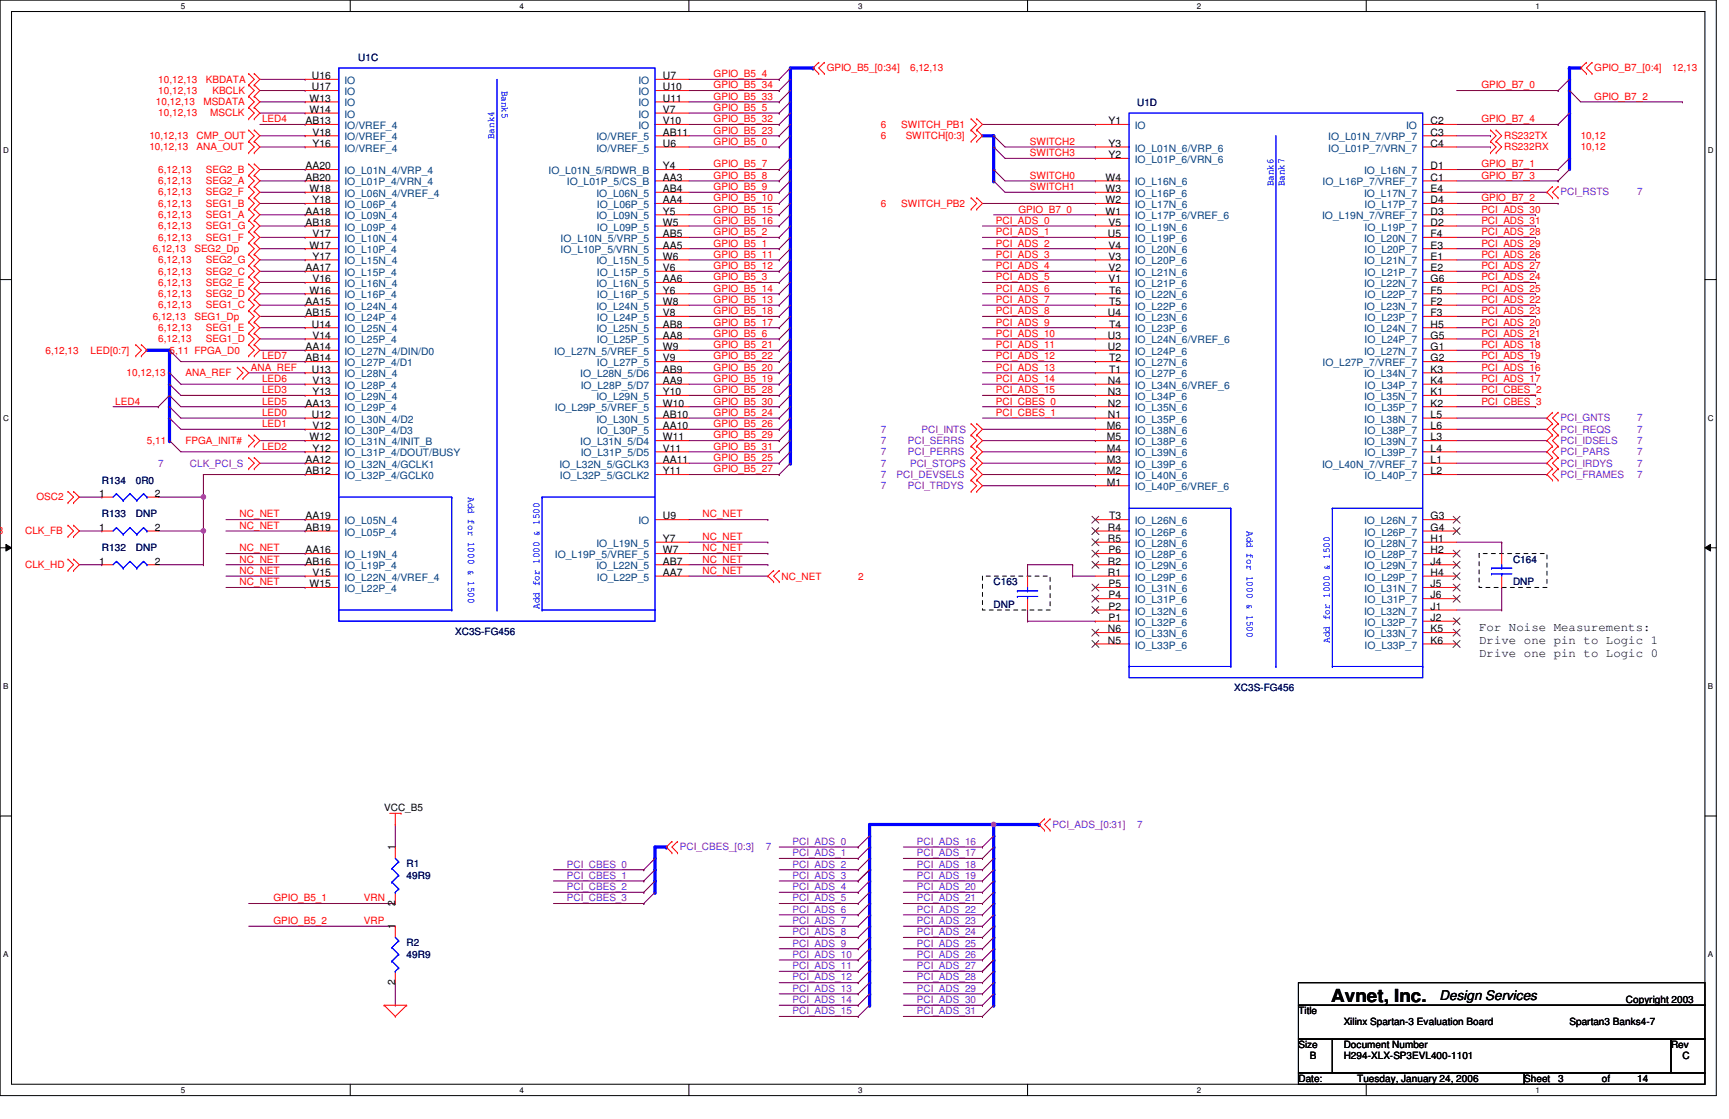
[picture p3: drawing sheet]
<svg xmlns="http://www.w3.org/2000/svg" width="432mm" height="279mm" viewBox="0 0 432 279" stroke-linecap="round" stroke-linejoin="round" font-family="sans-serif">
<defs><g id="words">
<text font-size="4.5" x="332.5" y="250.1">Avnet, Inc.</text>
<text font-size="3.3" x="359.5" y="249.8">Design Services</text>
<g font-size="3.1">
<text x="369.4" y="157.6">For Noise Measurements:</text>
<text x="369.4" y="160.9">Drive one pin to Logic 1</text>
<text x="369.4" y="164.2">Drive one pin to Logic 0</text>
</g>
<g font-size="2.5" fill="#000080">
<text x="89.5" y="15.3">U1C</text>
<text x="284" y="26.5">U1D</text>
<text x="25.4" y="120.7">R134</text>
<text x="33.9" y="120.7">0R0</text>
<text x="25.4" y="129.2">R133</text>
<text x="33.9" y="129.2">DNP</text>
<text x="25.4" y="137.6">R132</text>
<text x="33.9" y="137.6">DNP</text>
<text x="377.9" y="140.5">C164</text>
<text x="248.2" y="146.1">C163</text>
<text x="377.9" y="146.1">DNP</text>
<text x="248.2" y="151.7">DNP</text>
<text x="113.7" y="158.5">XC3S-FG456</text>
<text x="308.2" y="172.6">XC3S-FG456</text>
<text x="101.6" y="216.6">R1</text>
<text x="101.6" y="219.4">49R9</text>
<text x="101.6" y="236.3">R2</text>
<text x="101.6" y="239.1">49R9</text>
</g>
<g font-size="2.5" fill="#f00">
<text x="206.5" y="17.8">GPIO_B5_[0:34]</text>
<text x="227.3" y="17.8">6,12,13</text>
<text x="398.1" y="17.8">GPIO_B7_[0:4]</text>
<text x="417.6" y="17.8">12,13</text>
<text x="39.5" y="23.5">10,12,13</text>
<text x="39.5" y="20.6">10,12,13</text>
<text x="51.4" y="20.6">KBDATA</text>
<text x="53" y="23.5">KBCLK</text>
<text x="178.2" y="22.1">GPIO_B5_34</text>
<text x="178.2" y="19.3">GPIO_B5_4</text>
<text x="370" y="22.1">GPIO_B7_0</text>
<text x="38.9" y="26.3">10,12,13</text>
<text x="39.5" y="29.1">10,12,13</text>
<text x="50.8" y="26.3">MSDATA</text>
<text x="52.5" y="29.1">MSCLK</text>
<text x="178.2" y="27.7">GPIO_B5_5</text>
<text x="178.2" y="24.9">GPIO_B5_33</text>
<text x="398.1" y="24.9">GPIO_B7_2</text>
<text x="37.3" y="34.7">10,12,13</text>
<text x="49.1" y="34.7">CMP_OUT</text>
<text x="65.4" y="30.5">LED4</text>
<text x="178.2" y="30.5">GPIO_B5_32</text>
<text x="178.2" y="33.4">GPIO_B5_23</text>
<text x="220" y="31.9">6</text>
<text x="220" y="34.7">6</text>
<text x="225" y="31.9">SWITCH_PB1</text>
<text x="226.2" y="34.7">SWITCH[0:3]</text>
<text x="370" y="30.5">GPIO_B7_4</text>
<text x="375.6" y="34.7">RS232TX</text>
<text x="394.8" y="34.7">10,12</text>
<text x="37.3" y="37.5">10,12,13</text>
<text x="49.1" y="37.5">ANA_OUT</text>
<text x="178.2" y="36.2">GPIO_B5_0</text>
<text x="178.2" y="41.8">GPIO_B5_7</text>
<text x="257.2" y="39">SWITCH3</text>
<text x="257.2" y="36.2">SWITCH2</text>
<text x="370" y="41.8">GPIO_B7_1</text>
<text x="375.6" y="37.5">RS232RX</text>
<text x="394.8" y="37.5">10,12</text>
<text x="39.5" y="43.2">6,12,13</text>
<text x="39.5" y="46">6,12,13</text>
<text x="51.4" y="43.2">SEG2_B</text>
<text x="51.4" y="46">SEG2_A</text>
<text x="178.2" y="47.5">GPIO_B5_9</text>
<text x="178.2" y="44.6">GPIO_B5_8</text>
<text x="257.2" y="44.6">SWITCH0</text>
<text x="257.2" y="47.5">SWITCH1</text>
<text x="370" y="44.6">GPIO_B7_3</text>
<text x="39.5" y="48.8">6,12,13</text>
<text x="39.5" y="51.6">6,12,13</text>
<text x="51.4" y="48.8">SEG2_F</text>
<text x="51.4" y="51.6">SEG1_B</text>
<text x="178.2" y="50.2">GPIO_B5_10</text>
<text x="178.2" y="53.1">GPIO_B5_15</text>
<text x="220" y="51.6">6</text>
<text x="225" y="51.6">SWITCH_PB2</text>
<text x="254.3" y="53.1">GPIO_B7_0</text>
<text x="370" y="53.1">PCI_ADS_30</text>
<text x="370" y="50.2">GPIO_B7_2</text>
<text x="39.5" y="54.5">6,12,13</text>
<text x="39.5" y="57.3">6,12,13</text>
<text x="51.4" y="54.5">SEG1_A</text>
<text x="51.4" y="57.3">SEG1_G</text>
<text x="178.2" y="55.9">GPIO_B5_16</text>
<text x="178.2" y="58.7">GPIO_B5_2</text>
<text x="248.7" y="55.9">PCI_ADS_0</text>
<text x="248.7" y="58.7">PCI_ADS_1</text>
<text x="370" y="58.7">PCI_ADS_28</text>
<text x="370" y="55.9">PCI_ADS_31</text>
<text x="38.1" y="62.9">6,12,13</text>
<text x="39.5" y="60.1">6,12,13</text>
<text x="39.5" y="65.7">6,12,13</text>
<text x="48.6" y="62.9">SEG2_Dp</text>
<text x="51.4" y="60.1">SEG1_F</text>
<text x="51.4" y="65.7">SEG2_G</text>
<text x="178.2" y="64.3">GPIO_B5_11</text>
<text x="178.2" y="61.6">GPIO_B5_1</text>
<text x="248.7" y="61.6">PCI_ADS_2</text>
<text x="248.7" y="64.3">PCI_ADS_3</text>
<text x="370" y="64.3">PCI_ADS_26</text>
<text x="370" y="61.6">PCI_ADS_29</text>
<text x="39.5" y="68.6">6,12,13</text>
<text x="39.5" y="71.4">6,12,13</text>
<text x="51.4" y="68.6">SEG2_C</text>
<text x="51.4" y="71.4">SEG2_E</text>
<text x="178.2" y="70">GPIO_B5_3</text>
<text x="178.2" y="67.2">GPIO_B5_12</text>
<text x="248.7" y="67.2">PCI_ADS_4</text>
<text x="248.7" y="70">PCI_ADS_5</text>
<text x="370" y="67.2">PCI_ADS_27</text>
<text x="370" y="70">PCI_ADS_24</text>
<text x="39.5" y="74.2">6,12,13</text>
<text x="39.5" y="77">6,12,13</text>
<text x="51.4" y="74.2">SEG2_D</text>
<text x="51.4" y="77">SEG1_C</text>
<text x="178.2" y="72.8">GPIO_B5_14</text>
<text x="178.2" y="75.6">GPIO_B5_13</text>
<text x="248.7" y="75.6">PCI_ADS_7</text>
<text x="248.7" y="72.8">PCI_ADS_6</text>
<text x="370" y="75.6">PCI_ADS_22</text>
<text x="370" y="72.8">PCI_ADS_25</text>
<text x="38.1" y="79.8">6,12,13</text>
<text x="39.5" y="82.7">6,12,13</text>
<text x="48.6" y="79.8">SEG1_Dp</text>
<text x="51.4" y="82.7">SEG1_E</text>
<text x="178.2" y="78.4">GPIO_B5_18</text>
<text x="178.2" y="81.3">GPIO_B5_17</text>
<text x="248.7" y="78.4">PCI_ADS_8</text>
<text x="248.7" y="81.3">PCI_ADS_9</text>
<text x="370" y="78.4">PCI_ADS_23</text>
<text x="370" y="81.3">PCI_ADS_20</text>
<text x="11.3" y="88.3">6,12,13</text>
<text x="22.6" y="88.3">LED[0:7]</text>
<text x="39.5" y="85.5">6,12,13</text>
<text x="42.3" y="88.3">5,11 FPGA_D0</text>
<text x="51.4" y="85.5">SEG1_D</text>
<text x="65.4" y="89.7">LED7</text>
<text x="178.2" y="84.1">GPIO_B5_6</text>
<text x="178.2" y="89.7">GPIO_B5_22</text>
<text x="178.2" y="86.9">GPIO_B5_21</text>
<text x="248.7" y="89.7">PCI_ADS_12</text>
<text x="248.7" y="86.9">PCI_ADS_11</text>
<text x="248.7" y="84.1">PCI_ADS_10</text>
<text x="370" y="84.1">PCI_ADS_21</text>
<text x="370" y="86.9">PCI_ADS_18</text>
<text x="370" y="89.7">PCI_ADS_19</text>
<text x="31.6" y="93.9">10,12,13</text>
<text x="46.3" y="93.9">ANA_REF</text>
<text x="62.7" y="92.5">ANA_REF</text>
<text x="65.4" y="95.4">LED6</text>
<text x="178.2" y="92.5">GPIO_B5_20</text>
<text x="178.2" y="95.4">GPIO_B5_19</text>
<text x="248.7" y="95.4">PCI_ADS_14</text>
<text x="248.7" y="92.5">PCI_ADS_13</text>
<text x="370" y="95.4">PCI_ADS_17</text>
<text x="370" y="92.5">PCI_ADS_16</text>
<text x="28.8" y="101">LED4</text>
<text x="65.4" y="98.2">LED3</text>
<text x="65.4" y="101">LED5</text>
<text x="178.2" y="98.2">GPIO_B5_28</text>
<text x="178.2" y="101">GPIO_B5_30</text>
<text x="248.7" y="98.2">PCI_ADS_15</text>
<text x="248.7" y="101">PCI_CBES_0</text>
<text x="370" y="101">PCI_CBES_3</text>
<text x="370" y="98.2">PCI_CBES_2</text>
<text x="65.4" y="103.8">LED0</text>
<text x="65.4" y="106.6">LED1</text>
<text x="178.2" y="103.8">GPIO_B5_24</text>
<text x="178.2" y="106.6">GPIO_B5_26</text>
<text x="248.7" y="103.8">PCI_CBES_1</text>
<text x="36.7" y="110.9">5,11</text>
<text x="46.3" y="110.9">FPGA_INIT#</text>
<text x="65.4" y="112.3">LED2</text>
<text x="178.2" y="109.5">GPIO_B5_29</text>
<text x="178.2" y="112.3">GPIO_B5_31</text>
<text x="178.2" y="117.9">GPIO_B5_27</text>
<text x="178.2" y="115.1">GPIO_B5_25</text>
<text x="9.1" y="125">OSC2</text>
<text x="59.8" y="129.2">NC_NET</text>
<text x="175.4" y="129.2">NC_NET</text>
<text x="-.7" y="133.4">3</text>
<text x="6.3" y="133.4">CLK_FB</text>
<text x="59.8" y="137.7">NC_NET</text>
<text x="59.8" y="132">NC_NET</text>
<text x="175.4" y="134.8">NC_NET</text>
<text x="175.4" y="137.7">NC_NET</text>
<text x="6.3" y="141.9">CLK_HD</text>
<text x="59.8" y="143.3">NC_NET</text>
<text x="59.8" y="140.5">NC_NET</text>
<text x="175.4" y="143.3">NC_NET</text>
<text x="175.4" y="140.5">NC_NET</text>
<text x="59.8" y="146.1">NC_NET</text>
<text x="195.2" y="144.7">NC_NET</text>
<text x="214.3" y="144.7">2</text>
<text x="68.3" y="225">GPIO_B5_1</text>
<text x="90.8" y="225">VRN</text>
<text x="68.3" y="230.7">GPIO_B5_2</text>
<text x="90.8" y="230.7">VRP</text>
</g>
<g font-size="2.5">
<text x="77.9" y="19.8">U16</text>
<text x="77.9" y="22.6">U17</text>
<text x="165.6" y="19.8">U7</text>
<text x="165.6" y="22.6">U10</text>
<text x="77.3" y="25.4">W13</text>
<text x="77.3" y="28.2">W14</text>
<text x="165.6" y="25.4">U11</text>
<text x="165.6" y="28.2">V7</text>
<text x="76.3" y="31">AB13</text>
<text x="78" y="33.9">V18</text>
<text x="165.6" y="31">V10</text>
<text x="165.6" y="33.9">AB11</text>
<text x="276.8" y="31">Y1</text>
<text x="357.3" y="33.9">C3</text>
<text x="357.3" y="31">C2</text>
<text x="78" y="36.7">Y16</text>
<text x="165.6" y="36.7">U6</text>
<text x="276.8" y="36.7">Y3</text>
<text x="276.8" y="39.5">Y2</text>
<text x="357.3" y="36.7">C4</text>
<text x="76.3" y="42.3">AA20</text>
<text x="76.3" y="45.1">AB20</text>
<text x="77.3" y="48">W18</text>
<text x="165.6" y="42.3">Y4</text>
<text x="165.6" y="45.1">AA3</text>
<text x="165.6" y="48">AB4</text>
<text x="276.1" y="45.1">W4</text>
<text x="276.1" y="48">W3</text>
<text x="357.3" y="42.3">D1</text>
<text x="357.3" y="45.1">C1</text>
<text x="357.3" y="48">E4</text>
<text x="76.3" y="53.6">AA18</text>
<text x="78" y="50.8">Y18</text>
<text x="165.6" y="50.8">AA4</text>
<text x="165.6" y="53.6">Y5</text>
<text x="276.1" y="50.8">W2</text>
<text x="276.1" y="53.6">W1</text>
<text x="357.3" y="50.8">D4</text>
<text x="357.3" y="53.6">D3</text>
<text x="76.3" y="56.4">AB18</text>
<text x="78" y="59.2">V17</text>
<text x="165.6" y="56.4">W5</text>
<text x="165.6" y="59.2">AB5</text>
<text x="276.7" y="59.2">U5</text>
<text x="276.8" y="56.4">V5</text>
<text x="357.3" y="56.4">D2</text>
<text x="357.3" y="59.2">F4</text>
<text x="77.3" y="62.1">W17</text>
<text x="78" y="64.9">Y17</text>
<text x="165.6" y="62.1">AA5</text>
<text x="165.6" y="64.9">W6</text>
<text x="276.8" y="62.1">V4</text>
<text x="276.8" y="64.9">V3</text>
<text x="357.3" y="62.1">E3</text>
<text x="357.3" y="64.9">E1</text>
<text x="76.3" y="67.7">AA17</text>
<text x="78" y="70.5">V16</text>
<text x="165.6" y="67.7">V6</text>
<text x="165.6" y="70.5">AA6</text>
<text x="276.8" y="67.7">V2</text>
<text x="276.8" y="70.5">V1</text>
<text x="357.3" y="67.7">E2</text>
<text x="357.3" y="70.5">G6</text>
<text x="76.3" y="76.2">AA15</text>
<text x="77.3" y="73.3">W16</text>
<text x="165.6" y="73.3">Y6</text>
<text x="165.6" y="76.2">W8</text>
<text x="277" y="73.3">T6</text>
<text x="277" y="76.2">T5</text>
<text x="357.3" y="73.3">F5</text>
<text x="357.3" y="76.2">F2</text>
<text x="76.3" y="79">AB15</text>
<text x="77.9" y="81.8">U14</text>
<text x="165.6" y="79">V8</text>
<text x="165.6" y="81.8">AB8</text>
<text x="276.7" y="79">U4</text>
<text x="277" y="81.8">T4</text>
<text x="357.3" y="79">F3</text>
<text x="357.3" y="81.8">H5</text>
<text x="76.3" y="87.4">AA14</text>
<text x="78" y="84.6">V14</text>
<text x="165.6" y="84.6">AA8</text>
<text x="165.6" y="87.4">W9</text>
<text x="276.7" y="84.6">U3</text>
<text x="276.7" y="87.4">U2</text>
<text x="357.3" y="84.6">G5</text>
<text x="357.3" y="87.4">G1</text>
<text x="76.3" y="90.3">AB14</text>
<text x="77.9" y="93">U13</text>
<text x="78" y="95.9">V13</text>
<text x="165.6" y="90.3">V9</text>
<text x="165.6" y="93">AB9</text>
<text x="165.6" y="95.9">AA9</text>
<text x="276.7" y="95.9">N4</text>
<text x="277" y="90.3">T2</text>
<text x="277" y="93">T1</text>
<text x="357.3" y="90.3">G2</text>
<text x="357.3" y="93">K3</text>
<text x="357.3" y="95.9">K4</text>
<text x="76.3" y="101.5">AA13</text>
<text x="78" y="98.7">Y13</text>
<text x="165.6" y="98.7">Y10</text>
<text x="165.6" y="101.5">W10</text>
<text x="276.7" y="98.7">N3</text>
<text x="276.7" y="101.5">N2</text>
<text x="357.3" y="98.7">K1</text>
<text x="357.3" y="101.5">K2</text>
<text x="77.9" y="104.4">U12</text>
<text x="78" y="107.1">V12</text>
<text x="165.6" y="104.4">AB10</text>
<text x="165.6" y="107.1">AA10</text>
<text x="276.4" y="107.1">M6</text>
<text x="276.7" y="104.4">N1</text>
<text x="357.3" y="104.4">L5</text>
<text x="357.3" y="107.1">L6</text>
<text x="77.3" y="110">W12</text>
<text x="78" y="112.8">Y12</text>
<text x="165.6" y="110">W11</text>
<text x="165.6" y="112.8">V11</text>
<text x="276.4" y="110">M5</text>
<text x="276.4" y="112.8">M4</text>
<text x="357.3" y="110">L3</text>
<text x="357.3" y="112.8">L4</text>
<text x="76.3" y="115.6">AA12</text>
<text x="76.3" y="118.4">AB12</text>
<text x="165.6" y="115.6">AA11</text>
<text x="165.6" y="118.4">Y11</text>
<text x="276.4" y="115.6">M3</text>
<text x="276.4" y="118.4">M2</text>
<text x="357.3" y="115.6">L1</text>
<text x="357.3" y="118.4">L2</text>
<text x="24.8" y="124.1">1</text>
<text x="38.7" y="124.1">2</text>
<text x="276.4" y="121.2">M1</text>
<text x="76.3" y="129.7">AA19</text>
<text x="165.6" y="129.7">U9</text>
<text x="277" y="129.7">T3</text>
<text x="357.3" y="129.7">G3</text>
<text x="24.8" y="132.5">1</text>
<text x="38.7" y="132.5">2</text>
<text x="76.3" y="132.5">AB19</text>
<text x="165.6" y="135.3">Y7</text>
<text x="276.7" y="132.5">R4</text>
<text x="276.7" y="135.3">R5</text>
<text x="357.3" y="132.5">G4</text>
<text x="357.3" y="135.3">H1</text>
<text x="24.8" y="141">1</text>
<text x="38.7" y="141">2</text>
<text x="76.3" y="138.2">AA16</text>
<text x="76.3" y="141">AB16</text>
<text x="78" y="143.8">V15</text>
<text x="165.6" y="138.2">W7</text>
<text x="165.6" y="141">AB7</text>
<text x="165.6" y="143.8">AA7</text>
<text x="276.7" y="141">R2</text>
<text x="276.7" y="143.8">R1</text>
<text x="276.8" y="138.2">P6</text>
<text x="357.3" y="138.2">H2</text>
<text x="357.3" y="141">J4</text>
<text x="357.3" y="143.8">H4</text>
<text x="77.3" y="146.6">W15</text>
<text x="276.8" y="146.6">P5</text>
<text x="276.8" y="149.4">P4</text>
<text x="357.3" y="146.6">J5</text>
<text x="357.3" y="149.4">J6</text>
<text x="276.8" y="152.3">P2</text>
<text x="276.8" y="155.1">P1</text>
<text x="357.3" y="152.3">J1</text>
<text x="357.3" y="155.1">J2</text>
<text x="276.7" y="157.9">N6</text>
<text x="276.7" y="160.7">N5</text>
<text x="357.3" y="157.9">K5</text>
<text x="357.3" y="160.7">K6</text>
<text x="95.9" y="202.5">VCC_B5</text>
<text x="98.7" y="212.3" transform="rotate(-90 98.7 212.3)">1</text>
<text x="98.7" y="226.2" transform="rotate(-90 98.7 226.2)">2</text>
<text x="98.7" y="232.1" transform="rotate(-90 98.7 232.1)">1</text>
<text x="98.7" y="246" transform="rotate(-90 98.7 246)">2</text>
<text x="406.1" y="250.4">Copyright 2003</text>
<text x="324.3" y="253.2">Title</text>
<text x="335.6" y="256">Xilinx Spartan-3 Evaluation Board</text>
<text x="392" y="256">Spartan3 Banks4-7</text>
<text x="324.3" y="261.7">Size</text>
<text x="335.6" y="261.7">Document Number</text>
<text x="417.3" y="261.7">Rev</text>
<text x="327.1" y="264.5">B</text>
<text x="335.6" y="264.5">H294-XLX-SP3EVL400-1101</text>
<text x="420.2" y="264.5">C</text>
<text x="324.3" y="270.1">Date:</text>
<text x="339" y="270.1">Tuesday, January 24, 2006</text>
<text x="380.7" y="270.1">Sheet</text>
<text x="389.1" y="270.1">3</text>
<text x="400" y="270.1">of</text>
<text x="408.9" y="270.1">14</text>
</g>
<g font-size="2.5" fill="#004080">
<text x="86" y="21">IO</text>
<text x="86" y="23.7">IO</text>
<text x="159.4" y="21">IO</text>
<text x="159.4" y="23.7">IO</text>
<text x="86" y="26.6">IO</text>
<text x="86" y="29.4">IO</text>
<text x="159.4" y="26.6">IO</text>
<text x="159.4" y="29.4">IO</text>
<text x="86" y="32.2">IO/VREF_4</text>
<text x="86" y="35.1">IO/VREF_4</text>
<text x="148.9" y="35.1">IO/VREF_5</text>
<text x="159.4" y="32.2">IO</text>
<text x="283.4" y="32.2">IO</text>
<text x="331.7" y="35.1">IO_L01N_7/VRP_7</text>
<text x="351.2" y="32.2">IO</text>
<text x="86" y="37.8">IO/VREF_4</text>
<text x="148.9" y="37.8">IO/VREF_5</text>
<text x="283.4" y="37.8">IO_L01N_6/VRP_6</text>
<text x="283.4" y="40.7">IO_L01P_6/VRN_6</text>
<text x="331.7" y="37.8">IO_L01P_7/VRN_7</text>
<text x="86" y="43.5">IO_L01N_4/VRP_4</text>
<text x="86" y="46.3">IO_L01P_4/VRN_4</text>
<text x="137" y="43.5">IO_L01N_5/RDWR_B</text>
<text x="141.6" y="46.3">IO_L01P_5/CS_B</text>
<text x="283.4" y="46.3">IO_L16N_6</text>
<text x="330.3" y="46.3">IO_L16P_7/VREF_7</text>
<text x="340.7" y="43.5">IO_L16N_7</text>
<text x="86" y="49.1">IO_L06N_4/VREF_4</text>
<text x="86" y="51.9">IO_L06P_4</text>
<text x="148.9" y="49.1">IO_L06N_5</text>
<text x="149.1" y="51.9">IO_L06P_5</text>
<text x="283.4" y="49.1">IO_L16P_6</text>
<text x="283.4" y="51.9">IO_L17N_6</text>
<text x="340.7" y="49.1">IO_L17N_7</text>
<text x="340.8" y="51.9">IO_L17P_7</text>
<text x="86" y="54.8">IO_L09N_4</text>
<text x="86" y="57.6">IO_L09P_4</text>
<text x="148.9" y="54.8">IO_L09N_5</text>
<text x="149.1" y="57.6">IO_L09P_5</text>
<text x="283.4" y="54.8">IO_L17P_6/VREF_6</text>
<text x="283.4" y="57.6">IO_L19N_6</text>
<text x="330.2" y="54.8">IO_L19N_7/VREF_7</text>
<text x="340.8" y="57.6">IO_L19P_7</text>
<text x="86" y="60.4">IO_L10N_4</text>
<text x="86" y="63.2">IO_L10P_4</text>
<text x="140" y="60.4">IO_L10N_5/VRP_5</text>
<text x="140" y="63.2">IO_L10P_5/VRN_5</text>
<text x="283.4" y="60.4">IO_L19P_6</text>
<text x="283.4" y="63.2">IO_L20N_6</text>
<text x="340.7" y="60.4">IO_L20N_7</text>
<text x="340.8" y="63.2">IO_L20P_7</text>
<text x="86" y="66">IO_L15N_4</text>
<text x="86" y="68.9">IO_L15P_4</text>
<text x="86" y="71.7">IO_L16N_4</text>
<text x="148.9" y="66">IO_L15N_5</text>
<text x="148.9" y="71.7">IO_L16N_5</text>
<text x="149.1" y="68.9">IO_L15P_5</text>
<text x="283.4" y="66">IO_L20P_6</text>
<text x="283.4" y="68.9">IO_L21N_6</text>
<text x="283.4" y="71.7">IO_L21P_6</text>
<text x="340.7" y="66">IO_L21N_7</text>
<text x="340.7" y="71.7">IO_L22N_7</text>
<text x="340.8" y="68.9">IO_L21P_7</text>
<text x="86" y="74.5">IO_L16P_4</text>
<text x="86" y="77.3">IO_L24N_4</text>
<text x="148.9" y="77.3">IO_L24N_5</text>
<text x="149.1" y="74.5">IO_L16P_5</text>
<text x="283.4" y="74.5">IO_L22N_6</text>
<text x="283.4" y="77.3">IO_L22P_6</text>
<text x="340.7" y="77.3">IO_L23N_7</text>
<text x="340.8" y="74.5">IO_L22P_7</text>
<text x="86" y="80.1">IO_L24P_4</text>
<text x="86" y="83">IO_L25N_4</text>
<text x="148.9" y="83">IO_L25N_5</text>
<text x="149.1" y="80.1">IO_L24P_5</text>
<text x="283.4" y="80.1">IO_L23N_6</text>
<text x="283.4" y="83">IO_L23P_6</text>
<text x="340.7" y="83">IO_L24N_7</text>
<text x="340.8" y="80.1">IO_L23P_7</text>
<text x="86" y="85.8">IO_L25P_4</text>
<text x="86" y="88.6">IO_L27N_4/DIN/D0</text>
<text x="138.4" y="88.6">IO_L27N_5/VREF_5</text>
<text x="149.1" y="85.8">IO_L25P_5</text>
<text x="283.4" y="85.8">IO_L24N_6/VREF_6</text>
<text x="283.4" y="88.6">IO_L24P_6</text>
<text x="340.7" y="88.6">IO_L27N_7</text>
<text x="340.8" y="85.8">IO_L24P_7</text>
<text x="86" y="91.4">IO_L27P_4/D1</text>
<text x="86" y="94.2">IO_L28N_4</text>
<text x="144.9" y="94.2">IO_L28N_5/D6</text>
<text x="149.1" y="91.4">IO_L27P_5</text>
<text x="283.4" y="91.4">IO_L27N_6</text>
<text x="283.4" y="94.2">IO_L27P_6</text>
<text x="330.3" y="91.4">IO_L27P_7/VREF_7</text>
<text x="340.7" y="94.2">IO_L34N_7</text>
<text x="86" y="97.1">IO_L28P_4</text>
<text x="86" y="99.9">IO_L29N_4</text>
<text x="145" y="97.1">IO_L28P_5/D7</text>
<text x="148.9" y="99.9">IO_L29N_5</text>
<text x="283.4" y="97.1">IO_L34N_6/VREF_6</text>
<text x="283.4" y="99.9">IO_L34P_6</text>
<text x="340.7" y="99.9">IO_L35N_7</text>
<text x="340.8" y="97.1">IO_L34P_7</text>
<text x="86" y="102.7">IO_L29P_4</text>
<text x="86" y="105.5">IO_L30N_4/D2</text>
<text x="138.6" y="102.7">IO_L29P_5/VREF_5</text>
<text x="148.9" y="105.5">IO_L30N_5</text>
<text x="283.4" y="102.7">IO_L35N_6</text>
<text x="283.4" y="105.5">IO_L35P_6</text>
<text x="340.7" y="105.5">IO_L38N_7</text>
<text x="340.8" y="102.7">IO_L35P_7</text>
<text x="86" y="108.3">IO_L30P_4/D3</text>
<text x="86" y="111.2">IO_L31N_4/INIT_B</text>
<text x="86" y="114">IO_L31P_4/DOUT/BUSY</text>
<text x="144.9" y="111.2">IO_L31N_5/D4</text>
<text x="145" y="114">IO_L31P_5/D5</text>
<text x="149.1" y="108.3">IO_L30P_5</text>
<text x="283.4" y="108.3">IO_L38N_6</text>
<text x="283.4" y="111.2">IO_L38P_6</text>
<text x="283.4" y="114">IO_L39N_6</text>
<text x="340.7" y="111.2">IO_L39N_7</text>
<text x="340.8" y="108.3">IO_L38P_7</text>
<text x="340.8" y="114">IO_L39P_7</text>
<text x="86" y="116.8">IO_L32N_4/GCLK1</text>
<text x="86" y="119.6">IO_L32P_4/GCLK0</text>
<text x="139.7" y="116.8">IO_L32N_5/GCLK3</text>
<text x="139.8" y="119.6">IO_L32P_5/GCLK2</text>
<text x="283.4" y="116.8">IO_L39P_6</text>
<text x="283.4" y="119.6">IO_L40N_6</text>
<text x="330.2" y="116.8">IO_L40N_7/VREF_7</text>
<text x="340.8" y="119.6">IO_L40P_7</text>
<text x="283.4" y="122.4">IO_L40P_6/VREF_6</text>
<text x="86" y="130.9">IO_L05N_4</text>
<text x="159.4" y="130.9">IO</text>
<text x="283.4" y="130.9">IO_L26N_6</text>
<text x="340.7" y="130.9">IO_L26N_7</text>
<text x="86" y="133.7">IO_L05P_4</text>
<text x="148.9" y="136.5">IO_L19N_5</text>
<text x="283.4" y="133.7">IO_L26P_6</text>
<text x="283.4" y="136.5">IO_L28N_6</text>
<text x="340.7" y="136.5">IO_L28N_7</text>
<text x="340.8" y="133.7">IO_L26P_7</text>
<text x="86" y="139.4">IO_L19N_4</text>
<text x="86" y="142.2">IO_L19P_4</text>
<text x="138.6" y="139.4">IO_L19P_5/VREF_5</text>
<text x="148.9" y="142.2">IO_L22N_5</text>
<text x="283.4" y="139.4">IO_L28P_6</text>
<text x="283.4" y="142.2">IO_L29N_6</text>
<text x="340.7" y="142.2">IO_L29N_7</text>
<text x="340.8" y="139.4">IO_L28P_7</text>
<text x="86" y="145">IO_L22N_4/VREF_4</text>
<text x="86" y="147.8">IO_L22P_4</text>
<text x="149.1" y="145">IO_L22P_5</text>
<text x="283.4" y="145">IO_L29P_6</text>
<text x="283.4" y="147.8">IO_L31N_6</text>
<text x="340.7" y="147.8">IO_L31N_7</text>
<text x="340.8" y="145">IO_L29P_7</text>
<text x="283.4" y="150.6">IO_L31P_6</text>
<text x="283.4" y="153.5">IO_L32N_6</text>
<text x="340.7" y="153.5">IO_L32N_7</text>
<text x="340.8" y="150.6">IO_L31P_7</text>
<text x="283.4" y="156.3">IO_L32P_6</text>
<text x="283.4" y="159.1">IO_L33N_6</text>
<text x="283.4" y="161.9">IO_L33P_6</text>
<text x="340.7" y="159.1">IO_L33N_7</text>
<text x="340.8" y="156.3">IO_L32P_7</text>
<text x="340.8" y="161.9">IO_L33P_7</text>
</g>
<g font-size="2.5" fill="#00f">
<text x="125.3" y="22.6" transform="rotate(90 125.3 22.6)">Bank5</text>
<text x="123.4" y="34.8" transform="rotate(-90 123.4 34.8)">Bank4</text>
<text x="318" y="46.6" transform="rotate(-90 318 46.6)">Bank6</text>
<text x="320.8" y="46.6" transform="rotate(-90 320.8 46.6)">Bank7</text>
<text x="116.9" y="124.1" transform="rotate(90 116.9 124.1)">Add for 1000 &amp; 1500</text>
<text x="311.4" y="132.6" transform="rotate(90 311.4 132.6)">Add for 1000 &amp; 1500</text>
<text x="134.7" y="152" transform="rotate(-90 134.7 152)">Add for 1000 &amp; 1500</text>
<text x="332.1" y="160.5" transform="rotate(-90 332.1 160.5)">Add for 1000 &amp; 1500</text>
</g>
<g font-size="2.5" fill="#8000ff">
<text x="389.7" y="48.8">PCI_RSTS</text>
<text x="408.9" y="48.8">7</text>
<text x="389.7" y="105.2">PCI_GNTS</text>
<text x="408.9" y="105.2">7</text>
<text x="220" y="110.9">7</text>
<text x="220" y="113.7">7</text>
<text x="220" y="108">7</text>
<text x="226.7" y="110.9">PCI_SERRS</text>
<text x="226.7" y="113.7">PCI_PERRS</text>
<text x="230.1" y="108">PCI_INTS</text>
<text x="389.7" y="108">PCI_REQS</text>
<text x="389.7" y="113.7">PCI_PARS</text>
<text x="389.7" y="110.9">PCI_IDSELS</text>
<text x="408.9" y="108">7</text>
<text x="408.9" y="113.7">7</text>
<text x="408.9" y="110.9">7</text>
<text x="39.5" y="116.5">7</text>
<text x="47.4" y="116.5">CLK_PCI_S</text>
<text x="220" y="119.3">7</text>
<text x="220" y="116.5">7</text>
<text x="223.9" y="119.3">PCI_DEVSELS</text>
<text x="227.3" y="116.5">PCI_STOPS</text>
<text x="389.7" y="116.5">PCI_IRDYS</text>
<text x="389.7" y="119.3">PCI_FRAMES</text>
<text x="408.9" y="116.5">7</text>
<text x="408.9" y="119.3">7</text>
<text x="220" y="122.1">7</text>
<text x="226.7" y="122.1">PCI_TRDYS</text>
<text x="262.8" y="206.7">PCI_ADS_[0:31]</text>
<text x="284" y="206.7">7</text>
<text x="169.8" y="212.3">PCI_CBES_[0:3]</text>
<text x="191.2" y="212.3">7</text>
<text x="198" y="210.9">PCI_ADS_0</text>
<text x="198" y="213.8">PCI_ADS_1</text>
<text x="229" y="210.9">PCI_ADS_16</text>
<text x="229" y="213.8">PCI_ADS_17</text>
<text x="141.6" y="216.6">PCI_CBES_0</text>
<text x="141.6" y="219.4">PCI_CBES_1</text>
<text x="198" y="219.4">PCI_ADS_3</text>
<text x="198" y="216.6">PCI_ADS_2</text>
<text x="229" y="216.6">PCI_ADS_18</text>
<text x="229" y="219.4">PCI_ADS_19</text>
<text x="141.6" y="222.2">PCI_CBES_2</text>
<text x="141.6" y="225">PCI_CBES_3</text>
<text x="198" y="222.2">PCI_ADS_4</text>
<text x="198" y="227.9">PCI_ADS_6</text>
<text x="198" y="225">PCI_ADS_5</text>
<text x="229" y="225">PCI_ADS_21</text>
<text x="229" y="227.9">PCI_ADS_22</text>
<text x="229" y="222.2">PCI_ADS_20</text>
<text x="198" y="230.7">PCI_ADS_7</text>
<text x="198" y="233.5">PCI_ADS_8</text>
<text x="229" y="233.5">PCI_ADS_24</text>
<text x="229" y="230.7">PCI_ADS_23</text>
<text x="198" y="236.3">PCI_ADS_9</text>
<text x="198" y="239.1">PCI_ADS_10</text>
<text x="229" y="236.3">PCI_ADS_25</text>
<text x="229" y="239.1">PCI_ADS_26</text>
<text x="198" y="244.8">PCI_ADS_12</text>
<text x="198" y="242">PCI_ADS_11</text>
<text x="229" y="242">PCI_ADS_27</text>
<text x="229" y="244.8">PCI_ADS_28</text>
<text x="198" y="247.6">PCI_ADS_13</text>
<text x="198" y="250.4">PCI_ADS_14</text>
<text x="229" y="250.4">PCI_ADS_30</text>
<text x="229" y="247.6">PCI_ADS_29</text>
<text x="198" y="253.2">PCI_ADS_15</text>
<text x="229" y="253.2">PCI_ADS_31</text>
</g>
<g font-size="2">
<text x="45.2" y="2.2">5</text>
<text x="129.8" y="2.2">4</text>
<text x="214.3" y="2.2">3</text>
<text x="298.9" y="2.2">2</text>
<text x="383.5" y="2.2">1</text>
<text x=".8" y="38.1">D</text>
<text x="426.5" y="38.1">D</text>
<text x=".8" y="105.1">C</text>
<text x="426.5" y="105.1">C</text>
<text x=".8" y="172">B</text>
<text x="426.5" y="172">B</text>
<text x=".8" y="239">A</text>
<text x="426.5" y="239">A</text>
<text x="45.2" y="272.9">5</text>
<text x="129.8" y="272.9">4</text>
<text x="214.3" y="272.9">3</text>
<text x="298.9" y="272.9">2</text>
<text x="383.5" y="272.9">1</text>
</g>
</g></defs>
<path d="M0 0h428.6v273.6h-428.6zM2.9 2.9h422.9v267.8h-422.9z" fill="none" stroke="#000" stroke-width=".25"/>
<g fill="#fff">
<path d="M45.2 .4h1.1v2.2h-1.1z"/>
<path d="M45.2 271.1h1.1v2.2h-1.1z"/>
</g>
<path d="M87.5 0v2.9M87.5 270.7v2.9" fill="none" stroke="#000" stroke-width=".25"/>
<g fill="#fff">
<path d="M129.8 .4h1.1v2.2h-1.1z"/>
<path d="M129.8 271.1h1.1v2.2h-1.1z"/>
</g>
<path d="M172 0v2.9M172 270.7v2.9" fill="none" stroke="#000" stroke-width=".25"/>
<g fill="#fff">
<path d="M214.3 .4h1.1v2.2h-1.1z"/>
<path d="M214.3 271.1h1.1v2.2h-1.1z"/>
</g>
<path d="M256.6 0v2.9M256.6 270.7v2.9" fill="none" stroke="#000" stroke-width=".25"/>
<g fill="#fff">
<path d="M298.9 .4h1.1v2.2h-1.1z"/>
<path d="M298.9 271.1h1.1v2.2h-1.1z"/>
</g>
<path d="M341.2 0v2.9M341.2 270.7v2.9" fill="none" stroke="#000" stroke-width=".25"/>
<g fill="#fff">
<path d="M383.5 .4h1.1v2.2h-1.1z"/>
<path d="M383.5 271.1h1.1v2.2h-1.1z"/>
<path d="M.8 36.3h1.4v2.3h-1.4z"/>
<path d="M426.5 36.3h1.4v2.3h-1.4z"/>
<path d="M.8 103.3h1.4v2.2h-1.4z"/>
<path d="M426.5 103.3h1.4v2.2h-1.4z"/>
</g>
<path d="M0 69.8h2.9M425.8 69.8h2.8" fill="none" stroke="#000" stroke-width=".25"/>
<g fill="#fff">
<path d="M.8 170.2h1.3v2.3h-1.3z"/>
<path d="M426.5 170.2h1.3v2.3h-1.3z"/>
</g>
<path d="M0 136.8h2.9M1.5 135.9l1.4 .9-1.4 .8zM425.8 136.8l1.4-.9v1.7zM425.8 136.8h2.8" fill="none" stroke="#000" stroke-width=".25"/>
<path d="M1.5 135.9l1.4 .9-1.4 .8zM425.8 136.8l1.4-.9v1.7z" fill="#000"/>
<g fill="#fff">
<path d="M.8 237.2h1.3v2.2h-1.3z"/>
<path d="M426.5 237.2h1.3v2.2h-1.3z"/>
</g>
<path d="M0 203.8h2.9M425.8 203.8h2.8" fill="none" stroke="#000" stroke-width=".25"/>
<g fill="none" stroke="#800040" stroke-width=".25">
<path d="M251 39.5h22.6M273.6 39.5h.1M245.4 56.4h28.2M245.4 59.3h28.2M245.4 50.8h28.2M251 45.2h22.6M251 48h22.6M273.6 56.4h.1M273.6 59.3h.1M273.6 45.2h.1M273.6 50.8h.1M273.6 48h.1"/>
<path d="M363.8 56.4h19.7M363.8 59.3h19.7M363.8 53.6h19.7M383.5 59.3h.1M383.5 53.6h.1M383.5 56.4h.1M245.4 62.1h28.2M245.4 67.7h28.2M245.4 79h28.2M245.4 76.2h28.2M245.4 70.5h28.2M245.4 73.4h28.2"/>
<path d="M245.4 64.9h28.2M273.6 62.1h.1M273.6 67.7h.1M273.6 79h.1M273.6 76.2h.1M273.6 70.5h.1M273.6 73.4h.1M273.6 64.9h.1M363.8 62.1h19.7M363.8 67.7h19.7M363.8 79h19.7M363.8 76.2h19.7"/>
<path d="M363.8 70.5h19.7M363.8 73.4h19.7M363.8 64.9h19.7M383.5 64.9h.1M383.5 76.2h.1M383.5 73.4h.1M383.5 67.7h.1M383.5 79h.1M383.5 70.5h.1M383.5 62.1h.1M245.4 98.7h28.2M245.4 95.9h28.2"/>
<path d="M245.4 93.1h28.2M245.4 81.8h28.2M245.4 90.3h28.2M245.4 87.5h28.2M245.4 84.6h28.2M273.6 98.7h.1M273.6 95.9h.1M273.6 93.1h.1M273.6 81.8h.1M273.6 90.3h.1M273.6 87.5h.1M273.6 84.6h.1"/>
<path d="M363.8 98.7h19.7M363.8 95.9h19.7M363.8 93.1h19.7M363.8 81.8h19.7M363.8 90.3h19.7M363.8 87.5h19.7M363.8 84.6h19.7M383.5 95.9h.1M383.5 93.1h.1M383.5 84.6h.1M383.5 81.8h.1M383.5 98.7h.1"/>
<path d="M383.5 87.5h.1M383.5 90.3h.1M245.4 107.2h28.2M245.4 118.5h28.2M245.4 112.8h28.2M245.4 110h28.2M245.4 115.7h28.2M245.4 104.4h28.2M245.4 101.6h28.2M273.6 107.2h.1M273.6 118.5h.1M273.6 112.8h.1"/>
<path d="M273.6 110h.1M273.6 115.7h.1M273.6 104.4h.1M273.6 101.6h.1M363.8 107.2h22.5M363.8 118.5h22.5M363.8 112.8h22.5M363.8 110h22.5M363.8 115.7h22.5M363.8 104.4h22.5M363.8 101.6h19.7M383.5 101.6h.1"/>
<path d="M386.3 104.4h.1M386.3 115.7h.1M386.3 110h.1M386.3 112.8h.1M386.3 118.5h.1M386.3 107.2h.1M245.4 121.3h28.2M273.6 121.3h.1"/>
</g>
<path d="M217.2 242.5v2.9" fill="none" stroke="#00f" stroke-width=".8"/>
<circle cx="217.2" cy="245.4" r=".4" fill="#00f"/>
<path d="M194.6 231.3h19.7M214.3 231.3h.1M194.6 245.4h19.7M194.6 253.8h19.7M194.6 248.2h19.7M214.3 245.4h.1M214.3 253.8h.1M214.3 248.2h.1" fill="none" stroke="#800040" stroke-width=".25"/>
<path d="M217.2 217.2v2.8" fill="none" stroke="#00f" stroke-width=".8"/>
<circle cx="217.2" cy="220" r=".4" fill="#00f"/>
<path d="M217.2 248.2v2.8" fill="none" stroke="#00f" stroke-width=".8"/>
<circle cx="217.2" cy="251" r=".4" fill="#00f"/>
<path d="M217.2 236.9v2.8" fill="none" stroke="#00f" stroke-width=".8"/>
<circle cx="217.2" cy="239.7" r=".4" fill="#00f"/>
<path d="M138.2 222.8h22.6M160.8 222.8h.1M194.6 242.5h19.7M214.3 242.5h.1" fill="none" stroke="#800040" stroke-width=".25"/>
<path d="M217.2 208.7v2.8" fill="none" stroke="#00f" stroke-width=".8"/>
<circle cx="217.2" cy="211.5" r=".4" fill="#00f"/>
<path d="M194.6 220h19.7M214.3 220h.1" fill="none" stroke="#800040" stroke-width=".25"/>
<path d="M163.6 211.5v2.8" fill="none" stroke="#00f" stroke-width=".8"/>
<circle cx="163.6" cy="214.3" r=".4" fill="#00f"/>
<path d="M138.2 217.2h22.6M160.8 217.2h.1M138.2 225.6h22.6M160.8 225.6h.1" fill="none" stroke="#800040" stroke-width=".25"/>
<path d="M217.2 225.6v2.8" fill="none" stroke="#00f" stroke-width=".8"/>
<circle cx="217.2" cy="228.4" r=".4" fill="#00f"/>
<path d="M194.6 211.5h19.7M214.3 211.5h.1M194.6 234.1h19.7M214.3 234.1h.1" fill="none" stroke="#800040" stroke-width=".25"/>
<path d="M217.2 245.4v2.8" fill="none" stroke="#00f" stroke-width=".8"/>
<circle cx="217.2" cy="248.2" r=".4" fill="#00f"/>
<path d="M217.2 211.5v2.8" fill="none" stroke="#00f" stroke-width=".8"/>
<circle cx="217.2" cy="214.3" r=".4" fill="#00f"/>
<path d="M194.6 214.3h19.7M214.3 214.3h.1" fill="none" stroke="#800040" stroke-width=".25"/>
<path d="M217.2 239.7v2.8" fill="none" stroke="#00f" stroke-width=".8"/>
<circle cx="217.2" cy="242.5" r=".4" fill="#00f"/>
<path d="M194.6 236.9h19.7M214.3 236.9h.1" fill="none" stroke="#800040" stroke-width=".25"/>
<path d="M163.6 220v2.8" fill="none" stroke="#00f" stroke-width=".8"/>
<circle cx="163.6" cy="222.8" r=".4" fill="#00f"/>
<path d="M163.6 217.2v2.8" fill="none" stroke="#00f" stroke-width=".8"/>
<circle cx="163.6" cy="220" r=".4" fill="#00f"/>
<path d="M217.2 205.9v2.8" fill="none" stroke="#00f" stroke-width=".8"/>
<circle cx="217.2" cy="208.7" r=".4" fill="#00f"/>
<path d="M194.6 239.7h19.7M214.3 239.7h.1" fill="none" stroke="#800040" stroke-width=".25"/>
<path d="M217.2 220v2.8" fill="none" stroke="#00f" stroke-width=".8"/>
<circle cx="217.2" cy="222.8" r=".4" fill="#00f"/>
<path d="M217.2 228.4v2.9" fill="none" stroke="#00f" stroke-width=".8"/>
<circle cx="217.2" cy="231.3" r=".4" fill="#00f"/>
<path d="M217.2 234.1v2.8" fill="none" stroke="#00f" stroke-width=".8"/>
<circle cx="217.2" cy="236.9" r=".4" fill="#00f"/>
<path d="M163.6 214.3v2.9" fill="none" stroke="#00f" stroke-width=".8"/>
<circle cx="163.6" cy="217.2" r=".4" fill="#00f"/>
<path d="M194.6 222.8h19.7M214.3 222.8h.1" fill="none" stroke="#800040" stroke-width=".25"/>
<path d="M217.2 222.8v2.8" fill="none" stroke="#00f" stroke-width=".8"/>
<circle cx="217.2" cy="225.6" r=".4" fill="#00f"/>
<path d="M217.2 214.3v2.9" fill="none" stroke="#00f" stroke-width=".8"/>
<circle cx="217.2" cy="217.2" r=".4" fill="#00f"/>
<path d="M138.2 220h22.6M160.8 220h.1M194.6 217.2h19.7M214.3 217.2h.1M194.6 228.4h19.7M214.3 228.4h.1M194.6 251h19.7M214.3 251h.1" fill="none" stroke="#800040" stroke-width=".25"/>
<path d="M217.2 205.9h31" fill="none" stroke="#00f" stroke-width=".8"/>
<circle cx="248.2" cy="205.9" r=".4" fill="#00f"/>
<circle cx="248.2" cy="205.9" r=".56" fill="#f0f"/>
<circle cx="248.2" cy="205.9" r=".56" fill="none" stroke="#f0f" stroke-width=".25"/>
<path d="M194.6 225.6h19.7M214.3 225.6h.1" fill="none" stroke="#800040" stroke-width=".25"/>
<path d="M217.2 231.3v2.8" fill="none" stroke="#00f" stroke-width=".8"/>
<circle cx="217.2" cy="234.1" r=".4" fill="#00f"/>
<path d="M163.6 211.5h2.8" fill="none" stroke="#00f" stroke-width=".8"/>
<circle cx="166.4" cy="211.5" r=".4" fill="#00f"/>
<path d="M45.2 95.9h31M76.2 95.9h.1" fill="none" stroke="#800040" stroke-width=".25"/>
<path d="M42.3 95.9v2.8" fill="none" stroke="#00f" stroke-width=".8"/>
<circle cx="42.3" cy="98.7" r=".4" fill="#00f"/>
<path d="M42.3 101.6v2.8" fill="none" stroke="#00f" stroke-width=".8"/>
<circle cx="42.3" cy="104.4" r=".4" fill="#00f"/>
<path d="M45.2 98.7h31M76.2 98.7h.1M45.2 104.4h31M76.2 104.4h.1" fill="none" stroke="#800040" stroke-width=".25"/>
<path d="M42.3 98.7v2.9" fill="none" stroke="#00f" stroke-width=".8"/>
<circle cx="42.3" cy="101.6" r=".4" fill="#00f"/>
<path d="M42.3 93.1v2.8" fill="none" stroke="#00f" stroke-width=".8"/>
<circle cx="42.3" cy="95.9" r=".4" fill="#00f"/>
<path d="M42.3 87.5v5.6" fill="none" stroke="#00f" stroke-width=".8"/>
<circle cx="42.3" cy="93.1" r=".4" fill="#00f"/>
<path d="M36.7 87.5h5.6" fill="none" stroke="#00f" stroke-width=".8"/>
<circle cx="42.3" cy="87.5" r=".4" fill="#00f"/>
<path d="M45.2 101.6h31M76.2 101.6h.1" fill="none" stroke="#800040" stroke-width=".25"/>
<path d="M245.4 33.9h2.8" fill="none" stroke="#00f" stroke-width=".8"/>
<circle cx="248.2" cy="33.9" r=".4" fill="#00f"/>
<path d="M248.2 33.9v2.8" fill="none" stroke="#00f" stroke-width=".8"/>
<circle cx="248.2" cy="36.7" r=".4" fill="#00f"/>
<path d="M248.2 42.3v2.9" fill="none" stroke="#00f" stroke-width=".8"/>
<circle cx="248.2" cy="45.2" r=".4" fill="#00f"/>
<g fill="none" stroke="#800040" stroke-width=".25">
<path d="M245.4 31.1h28.2M251 36.7h22.6M273.6 31.1h.1M273.6 36.7h.1M363.8 36.7h8.4M363.8 33.9h8.4M372.2 36.7h.1M372.2 33.9h.1M64.9 42.3h11.3M64.9 48h11.3M64.9 50.8h11.3M64.9 56.4h11.3"/>
<path d="M64.9 59.3h11.3M64.9 45.2h11.3M64.9 53.6h11.3M76.2 42.3h.1M76.2 48h.1M76.2 50.8h.1M76.2 56.4h.1M76.2 59.3h.1M76.2 45.2h.1M76.2 53.6h.1M64.9 79h11.3M64.9 70.5h11.3"/>
<path d="M64.9 76.2h11.3M64.9 67.7h11.3M64.9 64.9h11.3M64.9 73.4h11.3M64.9 62.1h11.3M76.2 79h.1M76.2 70.5h.1M76.2 76.2h.1M76.2 67.7h.1M76.2 64.9h.1M76.2 73.4h.1M76.2 62.1h.1"/>
<path d="M45.2 90.3h31M64.9 81.8h11.3M64.9 84.6h11.3M64.9 87.5h11.3M76.2 81.8h.1M76.2 84.6h.1M76.2 90.3h.1M76.2 87.5h.1M45.2 107.2h31M64.9 115.7h11.3M64.9 110h11.3M76.2 115.7h.1"/>
<path d="M76.2 110h.1M76.2 107.2h.1M56.4 129.8h19.8M56.4 138.2h19.8M56.4 132.6h19.8M76.2 129.8h.1M76.2 138.2h.1M76.2 132.6h.1M172 135.4h19.8M172 129.8h19.8M172 138.2h19.8M191.8 135.4h.1"/>
<path d="M191.8 129.8h.1M191.8 138.2h.1M56.4 143.8h19.8M56.4 141h19.8M56.4 146.7h19.8M76.2 143.8h.1M76.2 141h.1M76.2 146.7h.1M172 143.8h19.8M172 141h19.8M191.8 143.8h.1M191.8 141h.1"/>
</g>
<path d="M42.3 104.4v5.6" fill="none" stroke="#00f" stroke-width=".8"/>
<circle cx="42.3" cy="110" r=".4" fill="#00f"/>
<g fill="none" stroke="#800040" stroke-width=".25">
<path d="M172 19.8h22.6M194.6 19.8h.1M172 22.6h22.6M172 36.7h22.6M172 28.2h22.6M172 25.4h22.6M172 31.1h22.6M172 33.9h22.6M194.6 22.6h.1M194.6 36.7h.1M194.6 28.2h.1M194.6 25.4h.1"/>
<path d="M194.6 31.1h.1M194.6 33.9h.1M172 56.4h22.6M172 42.3h22.6M172 50.8h22.6M172 59.3h22.6M172 53.6h22.6M172 48h22.6M172 45.2h22.6M194.6 56.4h.1M194.6 42.3h.1M194.6 50.8h.1"/>
<path d="M194.6 59.3h.1M194.6 53.6h.1M194.6 48h.1M194.6 45.2h.1M172 64.9h22.6M172 79h22.6M172 70.5h22.6M172 62.1h22.6M172 67.7h22.6M172 73.4h22.6M172 76.2h22.6M194.6 64.9h.1"/>
<path d="M194.6 79h.1M194.6 70.5h.1M194.6 62.1h.1M194.6 67.7h.1M194.6 73.4h.1M194.6 76.2h.1M172 84.6h22.6M172 98.7h22.6M172 90.3h22.6M172 81.8h22.6M172 87.5h22.6M172 93.1h22.6"/>
<path d="M172 95.9h22.6M194.6 84.6h.1M194.6 98.7h.1M194.6 90.3h.1M194.6 81.8h.1M194.6 87.5h.1M194.6 93.1h.1M194.6 95.9h.1M45.2 112.8h31M76.2 112.8h.1M172 112.8h22.6M172 104.4h22.6"/>
<path d="M172 118.5h22.6M172 110h22.6M172 101.6h22.6M172 107.2h22.6M172 115.7h22.6M194.6 104.4h.1M194.6 118.5h.1M194.6 110h.1M194.6 101.6h.1M194.6 107.2h.1M194.6 112.8h.1M194.6 115.7h.1"/>
</g>
<path d="M197.4 112.8v2.9" fill="none" stroke="#00f" stroke-width=".8"/>
<circle cx="197.4" cy="115.7" r=".4" fill="#00f"/>
<path d="M197.4 22.6v2.8" fill="none" stroke="#00f" stroke-width=".8"/>
<circle cx="197.4" cy="25.4" r=".4" fill="#00f"/>
<path d="M197.4 19.8v2.8" fill="none" stroke="#00f" stroke-width=".8"/>
<circle cx="197.4" cy="22.6" r=".4" fill="#00f"/>
<path d="M197.4 17v2.8" fill="none" stroke="#00f" stroke-width=".8"/>
<circle cx="197.4" cy="19.8" r=".4" fill="#00f"/>
<path d="M197.4 28.2v2.9" fill="none" stroke="#00f" stroke-width=".8"/>
<circle cx="197.4" cy="31.1" r=".4" fill="#00f"/>
<path d="M197.4 25.4v2.8" fill="none" stroke="#00f" stroke-width=".8"/>
<circle cx="197.4" cy="28.2" r=".4" fill="#00f"/>
<path d="M197.4 31.1v2.8" fill="none" stroke="#00f" stroke-width=".8"/>
<circle cx="197.4" cy="33.9" r=".4" fill="#00f"/>
<path d="M197.4 50.8v2.8" fill="none" stroke="#00f" stroke-width=".8"/>
<circle cx="197.4" cy="53.6" r=".4" fill="#00f"/>
<path d="M197.4 33.9v5.6" fill="none" stroke="#00f" stroke-width=".8"/>
<circle cx="197.4" cy="39.5" r=".4" fill="#00f"/>
<path d="M197.4 42.3v2.9" fill="none" stroke="#00f" stroke-width=".8"/>
<circle cx="197.4" cy="45.2" r=".4" fill="#00f"/>
<path d="M197.4 39.5v2.8" fill="none" stroke="#00f" stroke-width=".8"/>
<circle cx="197.4" cy="42.3" r=".4" fill="#00f"/>
<path d="M197.4 48v2.8" fill="none" stroke="#00f" stroke-width=".8"/>
<circle cx="197.4" cy="50.8" r=".4" fill="#00f"/>
<path d="M197.4 45.2v2.8" fill="none" stroke="#00f" stroke-width=".8"/>
<circle cx="197.4" cy="48" r=".4" fill="#00f"/>
<path d="M197.4 56.4v2.9" fill="none" stroke="#00f" stroke-width=".8"/>
<circle cx="197.4" cy="59.3" r=".4" fill="#00f"/>
<path d="M197.4 53.6v2.8" fill="none" stroke="#00f" stroke-width=".8"/>
<circle cx="197.4" cy="56.4" r=".4" fill="#00f"/>
<path d="M197.4 59.3v2.8" fill="none" stroke="#00f" stroke-width=".8"/>
<circle cx="197.4" cy="62.1" r=".4" fill="#00f"/>
<path d="M197.4 84.6v2.9" fill="none" stroke="#00f" stroke-width=".8"/>
<circle cx="197.4" cy="87.5" r=".4" fill="#00f"/>
<path d="M197.4 70.5v2.9" fill="none" stroke="#00f" stroke-width=".8"/>
<circle cx="197.4" cy="73.4" r=".4" fill="#00f"/>
<path d="M197.4 62.1v2.8" fill="none" stroke="#00f" stroke-width=".8"/>
<circle cx="197.4" cy="64.9" r=".4" fill="#00f"/>
<path d="M197.4 67.7v2.8" fill="none" stroke="#00f" stroke-width=".8"/>
<circle cx="197.4" cy="70.5" r=".4" fill="#00f"/>
<path d="M197.4 64.9v2.8" fill="none" stroke="#00f" stroke-width=".8"/>
<circle cx="197.4" cy="67.7" r=".4" fill="#00f"/>
<path d="M197.4 76.2v2.8" fill="none" stroke="#00f" stroke-width=".8"/>
<circle cx="197.4" cy="79" r=".4" fill="#00f"/>
<path d="M197.4 73.4v2.8" fill="none" stroke="#00f" stroke-width=".8"/>
<circle cx="197.4" cy="76.2" r=".4" fill="#00f"/>
<path d="M197.4 81.8v2.8" fill="none" stroke="#00f" stroke-width=".8"/>
<circle cx="197.4" cy="84.6" r=".4" fill="#00f"/>
<path d="M197.4 79v2.8" fill="none" stroke="#00f" stroke-width=".8"/>
<circle cx="197.4" cy="81.8" r=".4" fill="#00f"/>
<path d="M197.4 98.7v2.9" fill="none" stroke="#00f" stroke-width=".8"/>
<circle cx="197.4" cy="101.6" r=".4" fill="#00f"/>
<path d="M197.4 90.3v2.8" fill="none" stroke="#00f" stroke-width=".8"/>
<circle cx="197.4" cy="93.1" r=".4" fill="#00f"/>
<path d="M197.4 87.5v2.8" fill="none" stroke="#00f" stroke-width=".8"/>
<circle cx="197.4" cy="90.3" r=".4" fill="#00f"/>
<path d="M197.4 95.9v2.8" fill="none" stroke="#00f" stroke-width=".8"/>
<circle cx="197.4" cy="98.7" r=".4" fill="#00f"/>
<path d="M197.4 93.1v2.8" fill="none" stroke="#00f" stroke-width=".8"/>
<circle cx="197.4" cy="95.9" r=".4" fill="#00f"/>
<path d="M197.4 104.4v2.8" fill="none" stroke="#00f" stroke-width=".8"/>
<circle cx="197.4" cy="107.2" r=".4" fill="#00f"/>
<path d="M197.4 101.6v2.8" fill="none" stroke="#00f" stroke-width=".8"/>
<circle cx="197.4" cy="104.4" r=".4" fill="#00f"/>
<path d="M197.4 110v2.8" fill="none" stroke="#00f" stroke-width=".8"/>
<circle cx="197.4" cy="112.8" r=".4" fill="#00f"/>
<path d="M197.4 107.2v2.8" fill="none" stroke="#00f" stroke-width=".8"/>
<circle cx="197.4" cy="110" r=".4" fill="#00f"/>
<path d="M197.4 17h5.7" fill="none" stroke="#00f" stroke-width=".8"/>
<circle cx="203.1" cy="17" r=".4" fill="#00f"/>
<path d="M225.6 217.2h19.8M245.4 217.2h.1M225.6 234.1h19.8M245.4 234.1h.1" fill="none" stroke="#800040" stroke-width=".25"/>
<path d="M248.2 220v2.8" fill="none" stroke="#00f" stroke-width=".8"/>
<circle cx="248.2" cy="222.8" r=".4" fill="#00f"/>
<path d="M225.6 242.5h19.8M245.4 242.5h.1" fill="none" stroke="#800040" stroke-width=".25"/>
<path d="M248.2 236.9v2.8" fill="none" stroke="#00f" stroke-width=".8"/>
<circle cx="248.2" cy="239.7" r=".4" fill="#00f"/>
<path d="M225.6 220h19.8M225.6 211.5h19.8M225.6 214.3h19.8M245.4 220h.1M245.4 211.5h.1M245.4 214.3h.1M225.6 225.6h19.8M225.6 228.4h19.8M245.4 225.6h.1M245.4 228.4h.1M225.6 253.8h19.8M245.4 253.8h.1" fill="none" stroke="#800040" stroke-width=".25"/>
<path d="M248.2 242.5v2.9" fill="none" stroke="#00f" stroke-width=".8"/>
<circle cx="248.2" cy="245.4" r=".4" fill="#00f"/>
<path d="M248.2 211.5v2.8" fill="none" stroke="#00f" stroke-width=".8"/>
<circle cx="248.2" cy="214.3" r=".4" fill="#00f"/>
<path d="M248.2 239.7v2.8" fill="none" stroke="#00f" stroke-width=".8"/>
<circle cx="248.2" cy="242.5" r=".4" fill="#00f"/>
<path d="M248.2 234.1v2.8" fill="none" stroke="#00f" stroke-width=".8"/>
<circle cx="248.2" cy="236.9" r=".4" fill="#00f"/>
<path d="M248.2 228.4v2.9" fill="none" stroke="#00f" stroke-width=".8"/>
<circle cx="248.2" cy="231.3" r=".4" fill="#00f"/>
<path d="M225.6 236.9h19.8M225.6 222.8h19.8M245.4 236.9h.1M245.4 222.8h.1" fill="none" stroke="#800040" stroke-width=".25"/>
<path d="M248.2 248.2v2.8" fill="none" stroke="#00f" stroke-width=".8"/>
<circle cx="248.2" cy="251" r=".4" fill="#00f"/>
<path d="M248.2 225.6v2.8" fill="none" stroke="#00f" stroke-width=".8"/>
<circle cx="248.2" cy="228.4" r=".4" fill="#00f"/>
<path d="M248.2 222.8v2.8" fill="none" stroke="#00f" stroke-width=".8"/>
<circle cx="248.2" cy="225.6" r=".4" fill="#00f"/>
<path d="M225.6 245.4h19.8M245.4 245.4h.1" fill="none" stroke="#800040" stroke-width=".25"/>
<path d="M248.2 214.3v2.9" fill="none" stroke="#00f" stroke-width=".8"/>
<circle cx="248.2" cy="217.2" r=".4" fill="#00f"/>
<path d="M248.2 217.2v2.8" fill="none" stroke="#00f" stroke-width=".8"/>
<circle cx="248.2" cy="220" r=".4" fill="#00f"/>
<path d="M225.6 231.3h19.8M245.4 231.3h.1" fill="none" stroke="#800040" stroke-width=".25"/>
<path d="M248.2 208.7v2.8" fill="none" stroke="#00f" stroke-width=".8"/>
<circle cx="248.2" cy="211.5" r=".4" fill="#00f"/>
<path d="M248.2 245.4v2.8" fill="none" stroke="#00f" stroke-width=".8"/>
<circle cx="248.2" cy="248.2" r=".4" fill="#00f"/>
<path d="M225.6 239.7h19.8M245.4 239.7h.1" fill="none" stroke="#800040" stroke-width=".25"/>
<path d="M248.2 231.3v2.8" fill="none" stroke="#00f" stroke-width=".8"/>
<circle cx="248.2" cy="234.1" r=".4" fill="#00f"/>
<path d="M225.6 251h19.8M225.6 248.2h19.8M245.4 251h.1M245.4 248.2h.1" fill="none" stroke="#800040" stroke-width=".25"/>
<path d="M248.2 205.9v2.8" fill="none" stroke="#00f" stroke-width=".8"/>
<circle cx="248.2" cy="208.7" r=".4" fill="#00f"/>
<path d="M248.2 205.9h11.3" fill="none" stroke="#00f" stroke-width=".8"/>
<circle cx="259.5" cy="205.9" r=".4" fill="#00f"/>
<path d="M363.8 31.1h25.3M389.1 31.1h.1M363.8 42.3h25.3M363.8 45.2h25.3M363.8 50.8h25.3M389.1 42.3h.1M389.1 45.2h.1M389.1 50.8h.1" fill="none" stroke="#800040" stroke-width=".25"/>
<path d="M392 17h2.8" fill="none" stroke="#00f" stroke-width=".8"/>
<circle cx="392" cy="17" r=".4" fill="#00f"/>
<path d="M392 22.6v5.6" fill="none" stroke="#00f" stroke-width=".8"/>
<circle cx="392" cy="22.6" r=".4" fill="#00f"/>
<path d="M392 28.2v11.3" fill="none" stroke="#00f" stroke-width=".8"/>
<circle cx="392" cy="28.2" r=".4" fill="#00f"/>
<path d="M392 39.5v2.8" fill="none" stroke="#00f" stroke-width=".8"/>
<circle cx="392" cy="39.5" r=".4" fill="#00f"/>
<g fill="none" stroke="#800040" stroke-width=".25">
<path d="M64.9 19.8h11.3M76.2 19.8h.1M64.9 36.7h11.3M64.9 33.9h11.3M64.9 22.6h11.3M64.9 25.4h11.3M64.9 31.1h11.3M64.9 28.2h11.3M76.2 36.7h.1M76.2 33.9h.1M76.2 22.6h.1M76.2 25.4h.1"/>
<path d="M76.2 31.1h.1M76.2 28.2h.1M50.8 118.5h.1M50.8 118.5v5.6M19.8 124.1h5.6M19.8 132.6h5.6M25.4 124.1h.1M25.4 132.6h.1M39.5 124.1h11.3M50.8 124.1h.1M19.8 141h5.6M25.4 141h.1"/>
<path d="M98.7 211.5h.1M98.7 205.9v5.6M62.1 231.3h36.6M62.1 225.6h36.6M98.7 231.3h.1M98.7 225.6h.1M98.7 251h.1M98.7 245.4v5.6"/>
</g>
<circle cx="50.8" cy="124.1" r=".56" fill="#f0f"/>
<circle cx="50.8" cy="124.1" r=".56" fill="none" stroke="#f0f" stroke-width=".25"/>
<path d="M50.8 118.5h25.4M76.2 118.5h.1M39.5 132.6h11.3M50.8 132.6h.1M50.8 124.1h.1M50.8 124.1v16.9M39.5 141h11.3M50.8 141h.1" fill="none" stroke="#800040" stroke-width=".25"/>
<circle cx="50.8" cy="132.5" r=".56" fill="#f0f"/>
<circle cx="50.8" cy="132.5" r=".56" fill="none" stroke="#f0f" stroke-width=".25"/>
<path d="M248.2 53.6h25.4M273.6 53.6h.1M363.8 48h22.5M386.3 48h.1" fill="none" stroke="#800040" stroke-width=".25"/>
<path d="M248.2 36.7v5.6" fill="none" stroke="#00f" stroke-width=".8"/>
<circle cx="248.2" cy="42.3" r=".4" fill="#00f"/>
<g fill="none" stroke="#800040" stroke-width=".25">
<path d="M394.8 25.4h25.4M420.2 25.4h.1M62.1 93.1h14.1M76.2 93.1h.1M28.2 101.6h11.3M39.5 101.6h.1M363.8 135.4h11.2M375 135.4h.1M375 135.4v2.8M256.6 141h.1M256.6 143.8h.1M256.6 155.1h.1"/>
<path d="M256.6 141h11.3M256.6 141v2.8M256.6 152.3v2.8M256.6 155.1h17M267.9 143.8h.1M267.9 141h.1M267.9 143.8h5.7M267.9 141v2.8M273.6 155.1h.1M363.8 152.3h11.2M375 152.3h.1M375 146.7h.1"/>
<path d="M375 146.7v5.6"/>
</g>
<path d="M392 19.8v2.8" fill="none" stroke="#00f" stroke-width=".8"/>
<circle cx="392" cy="19.8" r=".4" fill="#00f"/>
<path d="M392 17v2.8" fill="none" stroke="#00f" stroke-width=".8"/>
<circle cx="392" cy="17" r=".4" fill="#00f"/>
<g fill="none" stroke="#800040" stroke-width=".25">
<path d="M194.6 19.8h.1M197.4 17l-2.8 2.8M197.4 19.8l-2.8 2.8M392 19.8l-2.9 2.8M194.6 22.6h.1M194.6 25.4h.1M194.6 28.2h.1M194.6 31.1h.1M194.6 33.9h.1M194.6 36.7h.1M197.4 22.6l-2.8 2.8M197.4 25.4l-2.8 2.8"/>
<path d="M197.4 28.2l-2.8 2.9M197.4 31.1l-2.8 2.8M197.4 33.9l-2.8 2.8M197.4 39.5l-2.8 2.8M248.2 36.7h.1M248.2 33.9h.1M248.2 36.7l2.8 2.8M248.2 33.9l2.8 2.8M363.8 22.6h25.3M389.1 22.6h.1M389.1 31.1h.1M392 22.6h.1"/>
<path d="M392 28.2l-2.9 2.9M392 39.5l-2.9 2.8M392 22.6l2.8 2.8M194.6 42.3h.1M194.6 45.2h.1M194.6 50.8h.1M194.6 56.4h.1M194.6 53.6h.1M194.6 59.3h.1M194.6 48h.1M197.4 42.3l-2.8 2.9M197.4 48l-2.8 2.8"/>
<path d="M197.4 53.6l-2.8 2.8M197.4 50.8l-2.8 2.8M197.4 56.4l-2.8 2.9M197.4 59.3l-2.8 2.8M197.4 45.2l-2.8 2.8M248.2 42.3h.1M248.2 45.2h.1M248.2 42.3l2.8 2.9M248.2 45.2l2.8 2.8M389.1 42.3h.1M389.1 45.2h.1M392 42.3l-2.9 2.9"/>
<path d="M194.6 62.1h.1M194.6 64.9h.1M194.6 67.7h.1M194.6 70.5h.1M194.6 73.4h.1M194.6 76.2h.1M194.6 79h.1M197.4 62.1l-2.8 2.8M197.4 64.9l-2.8 2.8M197.4 67.7l-2.8 2.8M197.4 70.5l-2.8 2.9M197.4 73.4l-2.8 2.8"/>
<path d="M197.4 76.2l-2.8 2.8M197.4 79l-2.8 2.8M42.3 95.9h.1M42.3 87.5h.1M42.3 93.1h.1M42.3 98.7h.1M42.3 95.9l2.9 2.8M42.3 87.5l2.9 2.8M42.3 93.1l2.9 2.8M42.3 98.7l2.9 2.9M42.3 98.7l-2.8 2.9M194.6 81.8h.1"/>
<path d="M194.6 84.6h.1M194.6 87.5h.1M194.6 90.3h.1M194.6 93.1h.1M194.6 95.9h.1M194.6 98.7h.1M197.4 81.8l-2.8 2.8M197.4 84.6l-2.8 2.9M197.4 87.5l-2.8 2.8M197.4 90.3l-2.8 2.8M197.4 93.1l-2.8 2.8M197.4 95.9l-2.8 2.8"/>
<path d="M197.4 98.7l-2.8 2.9M39.5 101.6h.1M42.3 101.6h.1M42.3 104.4h.1M42.3 110h.1M42.3 101.6l2.9 2.8M42.3 104.4l2.9 2.8M42.3 110l2.9 2.8M194.6 101.6h.1M194.6 104.4h.1M194.6 107.2h.1M194.6 110h.1"/>
<path d="M194.6 112.8h.1M194.6 115.7h.1M194.6 118.5h.1M197.4 101.6l-2.8 2.8M197.4 104.4l-2.8 2.8M197.4 107.2l-2.8 2.8M197.4 110l-2.8 2.8M197.4 112.8l-2.8 2.9M197.4 115.7l-2.8 2.8M160.8 217.2h.1M160.8 220h.1M163.6 214.3l-2.8 2.9"/>
<path d="M163.6 217.2l-2.8 2.8M163.6 220l-2.8 2.8M214.3 220h.1M214.3 214.3h.1M214.3 211.5h.1M214.3 217.2h.1M217.2 217.2l-2.9 2.8M217.2 211.5l-2.9 2.8M217.2 208.7l-2.9 2.8M217.2 214.3l-2.9 2.9M217.2 220l-2.9 2.8M245.4 217.2h.1"/>
<path d="M245.4 220h.1M245.4 214.3h.1M245.4 211.5h.1M248.2 217.2l-2.8 2.8M248.2 208.7l-2.8 2.8M248.2 214.3l-2.8 2.9M248.2 211.5l-2.8 2.8M248.2 220l-2.8 2.8M160.8 225.6h.1M160.8 222.8h.1M163.6 222.8l-2.8 2.8M214.3 231.3h.1"/>
<path d="M214.3 239.7h.1M214.3 234.1h.1M214.3 236.9h.1M214.3 228.4h.1M214.3 222.8h.1M214.3 225.6h.1M217.2 228.4l-2.9 2.9M217.2 239.7l-2.9 2.8M217.2 236.9l-2.9 2.8M217.2 231.3l-2.9 2.8M217.2 234.1l-2.9 2.8M217.2 225.6l-2.9 2.8"/>
<path d="M217.2 222.8l-2.9 2.8M245.4 225.6h.1M245.4 236.9h.1M245.4 228.4h.1M245.4 239.7h.1M245.4 234.1h.1M245.4 222.8h.1M245.4 231.3h.1M248.2 222.8l-2.8 2.8M248.2 234.1l-2.8 2.8M248.2 239.7l-2.8 2.8M248.2 225.6l-2.8 2.8"/>
<path d="M248.2 236.9l-2.8 2.8M248.2 231.3l-2.8 2.8M248.2 228.4l-2.8 2.9M214.3 251h.1M214.3 253.8h.1M214.3 242.5h.1M214.3 245.4h.1M214.3 248.2h.1M217.2 248.2l-2.9 2.8M217.2 251l-2.9 2.8M217.2 242.5l-2.9 2.9M217.2 245.4l-2.9 2.8"/>
<path d="M245.4 248.2h.1M245.4 245.4h.1M245.4 242.5h.1M245.4 251h.1M245.4 253.8h.1M248.2 245.4l-2.8 2.8M248.2 242.5l-2.8 2.9M248.2 248.2l-2.8 2.8M248.2 251l-2.8 2.8"/>
</g>
<g fill="none" stroke="#f00" stroke-width=".25">
<path d="M62.1 18.4h.1M62.1 18.4l1.4 1.4-1.4 1.4M63.5 18.4h.1M63.5 18.4l1.4 1.4-1.4 1.4M76.2 19.8h8.4M163.6 19.8h8.4M204.5 15.6h.1M204.5 18.4h.1M204.5 15.6l-1.4 1.4 1.4 1.4M205.9 18.4h.1M205.9 15.6h.1M205.9 15.6l-1.4 1.4 1.4 1.4"/>
<path d="M396.2 15.6h.1M396.2 18.4h.1M396.2 15.6l-1.4 1.4 1.4 1.4M397.6 18.4h.1M397.6 15.6h.1M397.6 15.6l-1.4 1.4 1.4 1.4M62.1 29.7h.1M62.1 26.8h.1M62.1 35.3h.1M62.1 32.5h.1M62.1 21.2h.1M62.1 38.1h.1"/>
<path d="M62.1 24h.1M62.1 26.8l1.4 1.4-1.4 1.5M62.1 32.5l1.4 1.4-1.4 1.4M62.1 35.3l1.4 1.4-1.4 1.4M62.1 24l1.4 1.4-1.4 1.4M62.1 21.2l1.4 1.4-1.4 1.4M63.5 26.8h.1M63.5 29.7h.1M63.5 32.5h.1M63.5 35.3h.1M63.5 21.2h.1M63.5 38.1h.1"/>
<path d="M63.5 24h.1M63.5 26.8l1.4 1.4-1.4 1.5M63.5 32.5l1.4 1.4-1.4 1.4M63.5 35.3l1.4 1.4-1.4 1.4M63.5 24l1.4 1.4-1.4 1.4M63.5 21.2l1.4 1.4-1.4 1.4M76.2 31.1h8.4M76.2 36.7h8.4M76.2 33.9h8.4M76.2 22.6h8.4M76.2 25.4h8.4M76.2 28.2h8.4"/>
<path d="M163.6 31.1h8.4M163.6 36.7h8.4M163.6 33.9h8.4M163.6 22.6h8.4M163.6 25.4h8.4M163.6 28.2h8.4M242.5 32.5h.1M242.5 29.7h.1M242.5 35.3h.1M242.5 29.7l1.4 1.4-1.4 1.4M242.5 32.5l1.4 1.4-1.4 1.4M243.9 29.7h.1"/>
<path d="M243.9 32.5h.1M243.9 35.3h.1M243.9 29.7l1.5 1.4-1.5 1.4M243.9 32.5l1.5 1.4-1.5 1.4M273.6 31.1h8.4M273.6 36.7h8.4M273.6 39.5h8.4M355.3 31.1h8.5M355.3 36.7h8.5M355.3 33.9h8.5M372.2 35.3h.1M372.2 38.1h.1"/>
<path d="M372.2 32.5h.1M372.2 35.3l1.4 1.4-1.4 1.4M372.2 32.5l1.4 1.4-1.4 1.4M373.6 35.3h.1M373.6 38.1h.1M373.6 32.5h.1M373.6 35.3l1.4 1.4-1.4 1.4M373.6 32.5l1.4 1.4-1.4 1.4M62.1 49.4h.1M62.1 46.6h.1M62.1 57.9h.1M62.1 52.2h.1"/>
<path d="M62.1 40.9h.1M62.1 43.8h.1M62.1 55h.1M62.1 57.9l1.4 1.4-1.4 1.4M62.1 46.6l1.4 1.4-1.4 1.4M62.1 49.4l1.4 1.4-1.4 1.4M62.1 40.9l1.4 1.4-1.4 1.5M62.1 52.2l1.4 1.4-1.4 1.4M62.1 55l1.4 1.4-1.4 1.5M62.1 43.8l1.4 1.4-1.4 1.4M63.5 46.6h.1M63.5 49.4h.1"/>
<path d="M63.5 57.9h.1M63.5 52.2h.1M63.5 43.8h.1M63.5 40.9h.1M63.5 55h.1M63.5 57.9l1.4 1.4-1.4 1.4M63.5 46.6l1.4 1.4-1.4 1.4M63.5 49.4l1.4 1.4-1.4 1.4M63.5 40.9l1.4 1.4-1.4 1.5M63.5 52.2l1.4 1.4-1.4 1.4M63.5 55l1.4 1.4-1.4 1.5M63.5 43.8l1.4 1.4-1.4 1.4"/>
<path d="M76.2 45.2h8.4M76.2 48h8.4M76.2 50.8h8.4M76.2 53.6h8.4M76.2 56.4h8.4M76.2 59.3h8.4M76.2 42.3h8.4M163.6 45.2h8.4M163.6 48h8.4M163.6 50.8h8.4M163.6 53.6h8.4M163.6 56.4h8.4"/>
<path d="M163.6 59.3h8.4M163.6 42.3h8.4M242.5 52.2h.1M242.5 49.4h.1M242.5 49.4l1.4 1.4-1.4 1.4M243.9 49.4h.1M243.9 52.2h.1M243.9 49.4l1.5 1.4-1.5 1.4M273.6 45.2h8.4M273.6 48h8.4M273.6 50.8h8.4M273.6 53.6h8.4"/>
<path d="M273.6 56.4h8.4M273.6 59.3h8.4M355.3 45.2h8.5M355.3 48h8.5M355.3 50.8h8.5M355.3 53.6h8.5M355.3 56.4h8.5M355.3 59.3h8.5M355.3 42.3h8.5M387.7 46.6h.1M387.7 49.4h.1M387.7 46.6l-1.4 1.4 1.4 1.4"/>
<path d="M389.1 49.4h.1M389.1 46.6h.1M389.1 46.6l-1.4 1.4 1.4 1.4M62.1 72h.1M62.1 74.8h.1M62.1 77.6h.1M62.1 60.7h.1M62.1 66.3h.1M62.1 69.1h.1M62.1 63.5h.1M62.1 72l1.4 1.4-1.4 1.4M62.1 74.8l1.4 1.4-1.4 1.4"/>
<path d="M62.1 77.6l1.4 1.4-1.4 1.4M62.1 66.3l1.4 1.4-1.4 1.4M62.1 60.7l1.4 1.4-1.4 1.4M62.1 63.5l1.4 1.4-1.4 1.4M62.1 69.1l1.4 1.4-1.4 1.5M63.5 74.8h.1M63.5 72h.1M63.5 77.6h.1M63.5 60.7h.1M63.5 69.1h.1M63.5 66.3h.1M63.5 63.5h.1"/>
<path d="M63.5 72l1.4 1.4-1.4 1.4M63.5 74.8l1.4 1.4-1.4 1.4M63.5 77.6l1.4 1.4-1.4 1.4M63.5 66.3l1.4 1.4-1.4 1.4M63.5 60.7l1.4 1.4-1.4 1.4M63.5 63.5l1.4 1.4-1.4 1.4M63.5 69.1l1.4 1.4-1.4 1.5M76.2 62.1h8.4M76.2 64.9h8.4M76.2 67.7h8.4M76.2 70.5h8.4M76.2 73.4h8.4"/>
<path d="M76.2 76.2h8.4M76.2 79h8.4M163.6 62.1h8.4M163.6 64.9h8.4M163.6 67.7h8.4M163.6 70.5h8.4M163.6 73.4h8.4M163.6 76.2h8.4M163.6 79h8.4M273.6 62.1h8.4M273.6 64.9h8.4M273.6 67.7h8.4"/>
<path d="M273.6 70.5h8.4M273.6 73.4h8.4M273.6 76.2h8.4M273.6 79h8.4M355.3 62.1h8.5M355.3 64.9h8.5M355.3 67.7h8.5M355.3 70.5h8.5M355.3 73.4h8.5M355.3 76.2h8.5M355.3 79h8.5M33.9 88.9h.1"/>
<path d="M33.9 86.1h.1M33.9 86.1l1.4 1.4-1.4 1.4M35.3 86.1h.1M35.3 88.9h.1M35.3 86.1l1.4 1.4-1.4 1.4M59.3 94.5h.1M59.3 91.7h.1M59.3 91.7l1.4 1.4-1.4 1.4M60.7 91.7h.1M60.7 94.5h.1M60.7 91.7l1.4 1.4-1.4 1.4M62.1 88.9h.1"/>
<path d="M62.1 86.1h.1M62.1 83.2h.1M62.1 80.4h.1M62.1 86.1l1.4 1.4-1.4 1.4M62.1 83.2l1.4 1.4-1.4 1.5M62.1 80.4l1.4 1.4-1.4 1.4M63.5 86.1h.1M63.5 88.9h.1M63.5 83.2h.1M63.5 80.4h.1M63.5 86.1l1.4 1.4-1.4 1.4M63.5 83.2l1.4 1.4-1.4 1.5"/>
<path d="M63.5 80.4l1.4 1.4-1.4 1.4M76.2 81.8h8.4M76.2 84.6h8.4M76.2 87.5h8.4M76.2 90.3h8.4M76.2 93.1h8.4M76.2 95.9h8.4M76.2 98.7h8.4M163.6 81.8h8.4M163.6 84.6h8.4M163.6 87.5h8.4M163.6 90.3h8.4"/>
<path d="M163.6 93.1h8.4M163.6 95.9h8.4M163.6 98.7h8.4M273.6 81.8h8.4M273.6 84.6h8.4M273.6 87.5h8.4M273.6 90.3h8.4M273.6 93.1h8.4M273.6 95.9h8.4M273.6 98.7h8.4M355.3 81.8h8.5M355.3 84.6h8.5"/>
<path d="M355.3 87.5h8.5M355.3 90.3h8.5M355.3 93.1h8.5M355.3 95.9h8.5M355.3 98.7h8.5M62.1 111.4h.1M62.1 108.6h.1M62.1 114.3h.1M62.1 117.1h.1M62.1 114.3l1.4 1.4-1.4 1.4M62.1 108.6l1.4 1.4-1.4 1.4M63.5 108.6h.1"/>
<path d="M63.5 111.4h.1M63.5 117.1h.1M63.5 114.3h.1M63.5 108.6l1.4 1.4-1.4 1.4M63.5 114.3l1.4 1.4-1.4 1.4M76.2 101.6h8.4M76.2 104.4h8.4M76.2 107.2h8.4M76.2 110h8.4M76.2 112.8h8.4M76.2 115.7h8.4M76.2 118.5h8.4"/>
<path d="M163.6 101.6h8.4M163.6 104.4h8.4M163.6 107.2h8.4M163.6 110h8.4M163.6 112.8h8.4M163.6 115.7h8.4M163.6 118.5h8.4M242.5 117.1h.1M242.5 114.3h.1M242.5 119.9h.1M242.5 108.6h.1M242.5 111.4h.1"/>
<path d="M242.5 105.8h.1M242.5 114.3l1.4 1.4-1.4 1.4M242.5 119.9l1.4 1.4-1.4 1.4M242.5 108.6l1.4 1.4-1.4 1.4M242.5 111.4l1.4 1.4-1.4 1.5M242.5 105.8l1.4 1.4-1.4 1.4M242.5 117.1l1.4 1.4-1.4 1.4M243.9 114.3h.1M243.9 117.1h.1M243.9 119.9h.1M243.9 111.4h.1M243.9 108.6h.1"/>
<path d="M243.9 105.8h.1M243.9 114.3l1.5 1.4-1.5 1.4M243.9 119.9l1.5 1.4-1.5 1.4M243.9 108.6l1.5 1.4-1.5 1.4M243.9 111.4l1.5 1.4-1.5 1.5M243.9 105.8l1.5 1.4-1.5 1.4M243.9 117.1l1.5 1.4-1.5 1.4M273.6 101.6h8.4M273.6 104.4h8.4M273.6 107.2h8.4M273.6 110h8.4M273.6 112.8h8.4"/>
<path d="M273.6 115.7h8.4M273.6 118.5h8.4M355.3 101.6h8.5M355.3 104.4h8.5M355.3 107.2h8.5M355.3 110h8.5M355.3 112.8h8.5M355.3 115.7h8.5M355.3 118.5h8.5M387.7 103h.1M387.7 105.8h.1M387.7 117.1h.1"/>
<path d="M387.7 114.3h.1M387.7 119.9h.1M387.7 108.6h.1M387.7 111.4h.1M387.7 103l-1.4 1.4 1.4 1.4M387.7 114.3l-1.4 1.4 1.4 1.4M387.7 117.1l-1.4 1.4 1.4 1.4M387.7 105.8l-1.4 1.4 1.4 1.4M387.7 111.4l-1.4 1.4 1.4 1.5M387.7 108.6l-1.4 1.4 1.4 1.4M389.1 105.8h.1M389.1 103h.1"/>
<path d="M389.1 114.3h.1M389.1 117.1h.1M389.1 119.9h.1M389.1 108.6h.1M389.1 111.4h.1M389.1 103l-1.4 1.4 1.4 1.4M389.1 114.3l-1.4 1.4 1.4 1.4M389.1 117.1l-1.4 1.4 1.4 1.4M389.1 105.8l-1.4 1.4 1.4 1.4M389.1 111.4l-1.4 1.4 1.4 1.5M389.1 108.6l-1.4 1.4 1.4 1.4M17 125.5h.1"/>
<path d="M17 122.7h.1M17 134h.1M17 131.1h.1M17 139.6h.1M17 122.7l1.4 1.4-1.4 1.4M17 131.1l1.4 1.5-1.4 1.4M17 139.6l1.4 1.4-1.4 1.5M18.4 122.7h.1M18.4 125.5h.1M18.4 131.1h.1M18.4 134h.1M18.4 139.6h.1"/>
<path d="M18.4 122.7l1.4 1.4-1.4 1.4M18.4 131.1l1.4 1.5-1.4 1.4M18.4 139.6l1.4 1.4-1.4 1.5M25.4 132.6h2.8M25.4 124.1h2.8M36.7 132.6h2.8M36.7 124.1h2.8M76.2 132.6h8.4M76.2 129.8h8.4M76.2 138.2h8.4M163.6 129.8h8.4M163.6 135.4h8.4"/>
<path d="M163.6 138.2h8.4M242.5 122.7h.1M243.9 122.7h.1M273.6 132.6h8.4M273.6 129.8h8.4M273.6 135.4h8.4M273.6 138.2h8.4M273.6 121.3h8.4M355.3 132.6h8.5M355.3 129.8h8.5M355.3 135.4h8.5M355.3 138.2h8.5"/>
<path d="M375 138.2v2.8M17 142.5h.1M18.4 142.5h.1M25.4 141h2.8M36.7 141h2.8M76.2 141h8.4M76.2 143.8h8.4M76.2 146.7h8.4M163.6 141h8.4M163.6 143.8h8.4M193.2 142.5h.1M193.2 145.2h.1"/>
<path d="M193.2 142.5l-1.4 1.3 1.4 1.4M194.6 145.2h.1M194.6 142.5h.1M194.6 142.5l-1.4 1.3 1.4 1.4M256.6 143.8v2.9M256.6 149.5v2.8M273.6 141h8.4M273.6 143.8h8.4M273.6 146.7h8.4M273.6 149.5h8.4M273.6 152.3h8.4M273.6 155.1h8.4"/>
<path d="M273.6 157.9h8.4M355.3 141h8.5M355.3 143.8h8.5M355.3 146.7h8.5M355.3 149.5h8.5M355.3 152.3h8.5M355.3 155.1h8.5M355.3 157.9h8.5M375 143.8v2.9M273.6 160.8h8.4M355.3 160.8h8.5M97.3 203.1h2.9"/>
<path d="M98.7 205.9h.1M98.7 203.1v2.8M98.7 211.5v2.8M100.2 203.1h.1M167.8 212.9h.1M167.8 210.1h.1M167.8 210.1l-1.4 1.4 1.4 1.4M169.2 210.1h.1M169.2 212.9h.1M169.2 210.1l-1.4 1.4 1.4 1.4M260.9 207.3h.1M260.9 204.5h.1"/>
<path d="M260.9 204.5l-1.4 1.4 1.4 1.4M262.3 204.5h.1M262.3 207.3h.1M262.3 204.5l-1.4 1.4 1.4 1.4M98.7 222.8v2.8M98.7 231.3v2.8M95.9 251h.1M95.9 251h5.7M95.9 251l2.8 2.8M98.7 253.8h.1M98.7 242.5v2.9M101.6 251h.1"/>
<path d="M101.6 251l-2.9 2.8"/>
</g>
<path d="M324.3 245.4h101.5v5.6h-101.5zM324.3 251h101.5v8.5h-101.5zM324.3 259.5h8.4v8.4h-8.4zM332.7 259.5h84.6v8.4h-84.6zM417.3 259.5h8.5v8.4h-8.5zM324.3 267.9h56.4v2.8h-56.4zM380.7 267.9h45.1v2.8h-45.1z" fill="none" stroke="#000" stroke-width=".25"/>
<path d="M369.4 138.2h16.9v8.5h-16.9zM245.4 143.8h16.9v8.5h-16.9z" fill="none" stroke="#000" stroke-width=".25" stroke-dasharray="1 1 1 1 1 1 1 1"/>
<g fill="none" stroke="#00f" stroke-width=".25">
<path d="M84.6 17h79v138.1h-79zM124.1 19.8v132.5M282 28.2h73.3v141h-73.3zM318.6 33.9v132.5M29.1 131.7h.1M29.1 123.3h.1M29.1 131.7l-.9 .9M29.1 131.7l1.7 1.7M29.1 123.3l-.9 .8M29.1 123.3l1.7 1.7M30.8 133.4h.1M30.8 125h.1"/>
<path d="M32.5 131.7h.1M32.5 123.3h.1M32.5 131.7l-1.7 1.7M32.5 131.7l1.7 1.7M32.5 123.3l-1.7 1.7M32.5 123.3l1.7 1.7M34.2 133.4h.1M34.2 125h.1M35.9 131.7h.1M35.9 123.3h.1M35.9 131.7l-1.7 1.7M35.9 131.7l.8 .9"/>
<path d="M35.9 123.3l-1.7 1.7M35.9 123.3l.8 .8M36.7 132.6h.1M36.7 124.1h.1M84.6 124.1h28.2M112.8 124.1h.1M112.8 124.1v28.2M135.4 124.1h.1M135.4 124.1h28.2M135.4 124.1v28.2M282 126.9h25.4M307.4 126.9h.1"/>
<path d="M307.4 126.9v39.5M332.7 126.9h.1M332.7 126.9h22.6M332.7 126.9v39.5M29.1 140.2h.1M29.1 140.2l-.9 .8M29.1 140.2l1.7 1.7M30.8 141.9h.1M32.5 140.2h.1M32.5 140.2l-1.7 1.7M32.5 140.2l1.7 1.7M34.2 141.9h.1"/>
<path d="M35.9 140.2h.1M35.9 140.2l-1.7 1.7M35.9 140.2l.8 .8M36.7 141h.1M84.6 152.3h.1M84.6 152.3h28.2M112.8 152.3h.1M124.1 152.3h.1M135.4 152.3h.1M135.4 152.3h28.2M163.6 152.3h.1M254.1 147.5h.1"/>
<path d="M254.1 148.9h.1M254.1 147.5h5.1M254.1 148.9h5.1M256.6 148.9h.1M256.6 147.5h.1M256.6 146.7v.8M256.6 148.9v.6M372.5 141.9h.1M372.5 143.3h.1M372.5 141.9h5.1M372.5 143.3h5.1M375 143.3h.1"/>
<path d="M375 141.9h.1M375 141v.9M375 143.3v.5M282 166.4h.1M282 166.4h25.4M307.4 166.4h.1M318.6 166.4h.1M332.7 166.4h.1M332.7 166.4h22.6M355.3 166.4h.1M97.9 216.9h.1M97.9 216.9l1.7 1.7"/>
<path d="M98.7 214.3l.9 .9M99.6 215.2h.1M99.6 218.6h.1M99.6 215.2l-1.7 1.7M99.6 218.6l-1.7 1.7M97.9 220.3h.1M97.9 236.6h.1M97.9 240h.1M97.9 220.3l1.7 1.7M97.9 236.6l1.7 1.7M97.9 240l1.7 1.7M98.7 222.8h.1"/>
<path d="M98.7 234.1l.9 .8M99.6 222h.1M99.6 234.9h.1M99.6 238.3h.1M99.6 222l-.9 .8M99.6 234.9l-1.7 1.7M99.6 238.3l-1.7 1.7M98.7 242.5h.1M99.6 241.7h.1M99.6 241.7l-.9 .8"/>
</g>
<g fill="none" stroke="#804000" stroke-width=".25">
<path d="M272.7 128.9l1.7 1.7M272.7 131.7l1.7 1.8M272.7 134.5l1.7 1.8M272.7 137.4l1.7 1.7M274.4 128.9l-1.7 1.7M274.4 131.7l-1.7 1.8M274.4 134.5l-1.7 1.8M274.4 137.4l-1.7 1.7M362.9 128.9l1.8 1.7M362.9 131.7l1.8 1.8M362.9 137.4l1.8 1.7M364.6 128.9l-1.7 1.7"/>
<path d="M364.6 131.7l-1.7 1.8M364.6 137.4l-1.7 1.7M272.7 140.2l1.7 1.7M272.7 145.8l1.7 1.8M272.7 148.6l1.7 1.8M272.7 151.5l1.7 1.7M272.7 157.1l1.7 1.7M272.7 159.9l1.7 1.8M274.4 140.2l-1.7 1.7M274.4 145.8l-1.7 1.8M274.4 148.6l-1.7 1.8M274.4 151.5l-1.7 1.7"/>
<path d="M274.4 157.1l-1.7 1.7M274.4 159.9l-1.7 1.8M362.9 140.2l1.8 1.7M362.9 143l1.8 1.7M362.9 145.8l1.8 1.8M362.9 148.6l1.8 1.8M362.9 154.3l1.8 1.7M362.9 157.1l1.8 1.7M362.9 159.9l1.8 1.8M364.6 140.2l-1.7 1.7M364.6 143l-1.7 1.7M364.6 145.8l-1.7 1.8"/>
<path d="M364.6 148.6l-1.7 1.8M364.6 154.3l-1.7 1.7M364.6 157.1l-1.7 1.7M364.6 159.9l-1.7 1.8"/>
</g>
<circle cx="248.2" cy="205.9" r=".56" fill="#f0f"/>
<circle cx="248.2" cy="205.9" r=".56" fill="none" stroke="#f0f" stroke-width=".25"/>
<circle cx="50.8" cy="124.1" r=".56" fill="#f0f"/>
<circle cx="50.8" cy="124.1" r=".56" fill="none" stroke="#f0f" stroke-width=".25"/>
<circle cx="50.8" cy="132.5" r=".56" fill="#f0f"/>
<circle cx="50.8" cy="132.5" r=".56" fill="none" stroke="#f0f" stroke-width=".25"/>
<use href="#words"/>
</svg>
